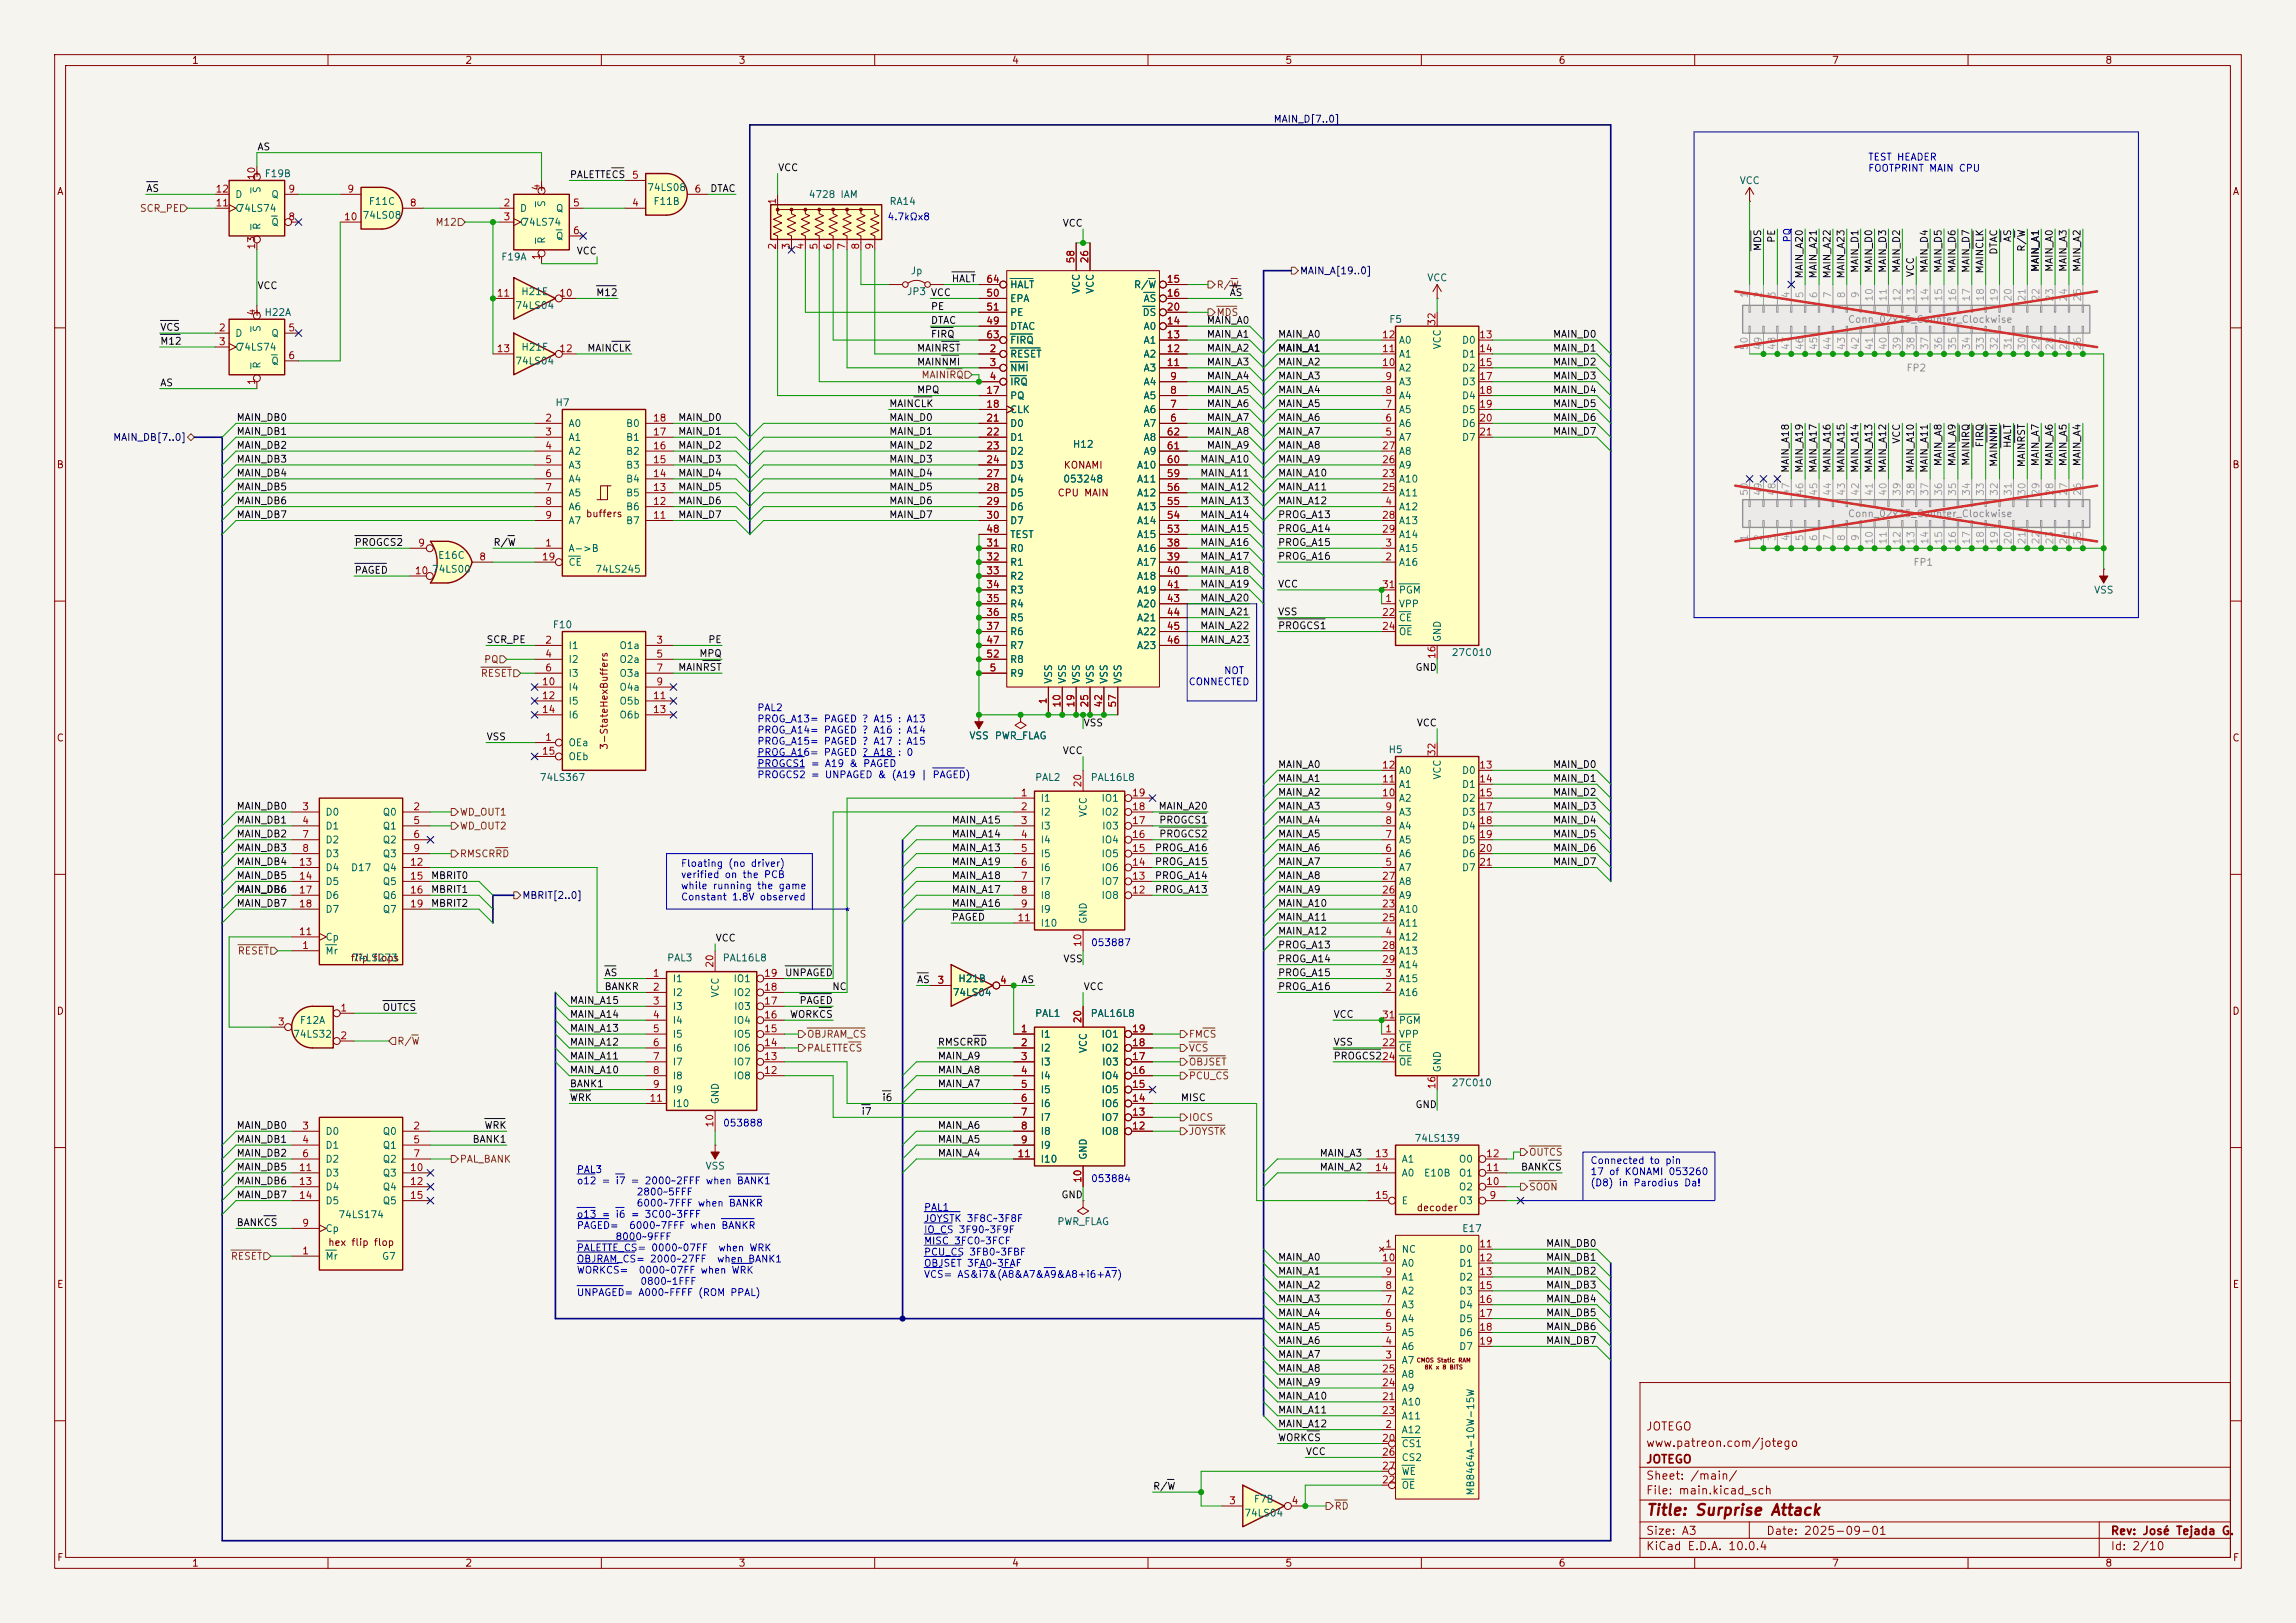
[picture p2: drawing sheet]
<svg xmlns="http://www.w3.org/2000/svg" width="420mm" height="297mm" viewBox="0 0 420 297" stroke-linecap="round" stroke-linejoin="round" font-family="sans-serif">
<defs><g id="words">
<text font-size="2" fill="#840000" x="301" y="277.8">Title: Surprise Attack</text>
<g font-size="1.5" fill="#840000">
<text x="301" y="262.1">JOTEGO</text>
<text x="301" y="268.1">JOTEGO</text>
<text x="301" y="265.1">www.patreon.com/jotego</text>
<text x="301" y="273.8">File: main.kicad_sch</text>
<text x="301" y="271.1">Sheet: /main/</text>
<text x="301" y="281.2">Size: A3</text>
<text x="323" y="281.2">Date: 2025-09-01</text>
<text x="386" y="281.2">Rev: José Tejada G.</text>
<text x="301" y="284">KiCad E.D.A. 10.0.4</text>
<text x="386" y="284">Id: 2/10</text>
</g>
<g font-size="1.3" fill="#840000">
<text x="35" y="12">1</text>
<text x="85" y="12">2</text>
<text x="135" y="12">3</text>
<text x="185" y="12">4</text>
<text x="235" y="12">5</text>
<text x="285" y="12">6</text>
<text x="335" y="12">7</text>
<text x="385" y="12">8</text>
<text x="10.3" y="36">A</text>
<text x="46.1" y="32.7">+ F19B</text>
<text x="98.2" y="35.3">+</text>
<text x="408.3" y="36">A</text>
<text x="46.1" y="58.1">+ H22A</text>
<text x="10.3" y="86">B</text>
<text x="194.5" y="86.1">KONAMI</text>
<text x="408.2" y="86">B</text>
<text x="107.1" y="95">buffers</text>
<text x="193.4" y="91.1">CPU MAIN</text>
<text x="10.3" y="136">C</text>
<text x="111.5" y="137.3" transform="rotate(-90 111.5 137.3)">3-StateHexBuffers</text>
<text x="408.2" y="136">C</text>
<text x="64.1" y="176.2">flip flops</text>
<text x="10.3" y="186">D</text>
<text x="408.2" y="186">D</text>
<text x="259" y="222">decoder</text>
<text x="59.9" y="228.3">hex flip flop</text>
<text x="10.3" y="236">E</text>
<text x="408.3" y="236">E</text>
<text x="10.3" y="286">F</text>
<text x="35" y="287">1</text>
<text x="85" y="287">2</text>
<text x="135" y="287">3</text>
<text x="185" y="287">4</text>
<text x="235" y="287">5</text>
<text x="285" y="287">6</text>
<text x="335" y="287">7</text>
<text x="385" y="287">8</text>
<text x="408.3" y="286">F</text>
</g>
<g font-size="1.3" fill="#000084">
<text x="232.9" y="22.7">MAIN_D[7..0]</text>
<text x="237.7" y="50.5">MAIN_A[19..0]</text>
<text x="20.6" y="81">MAIN_DB[7..0]</text>
<text x="95.4" y="164.8">MBRIT[2..0]</text>
</g>
<g font-size="1.3" fill="#0f0f0f">
<text x="47" y="27.8">AS</text>
<text x="26.7" y="35.4">AS</text>
<text x="104.1" y="32.9">PALETTECS</text>
<text x="129.8" y="35.4">DTAC</text>
<text x="142.2" y="31.6">VCC</text>
<text x="194.3" y="41.8">VCC</text>
<text x="105.4" y="46.9">VCC</text>
<text x="322.5" y="46" transform="rotate(-90 322.5 46)">MDS</text>
<text x="325" y="44.5" transform="rotate(-90 325 44.5)">PE</text>
<text x="365.6" y="46.7" transform="rotate(-90 365.6 46.7)">DTAC</text>
<text x="368.2" y="44.4" transform="rotate(-90 368.2 44.4)">AS</text>
<text x="370.7" y="46.2" transform="rotate(-90 370.7 46.2)">R/W</text>
<text x="47" y="53.2">VCC</text>
<text x="174" y="51.9">HALT</text>
<text x="330.1" y="51.1" transform="rotate(-90 330.1 51.1)">MAIN_A20</text>
<text x="332.6" y="51.1" transform="rotate(-90 332.6 51.1)">MAIN_A21</text>
<text x="335.2" y="51.1" transform="rotate(-90 335.2 51.1)">MAIN_A22</text>
<text x="337.7" y="51.1" transform="rotate(-90 337.7 51.1)">MAIN_A23</text>
<text x="340.2" y="50" transform="rotate(-90 340.2 50)">MAIN_D1</text>
<text x="342.8" y="50" transform="rotate(-90 342.8 50)">MAIN_D0</text>
<text x="345.3" y="50" transform="rotate(-90 345.3 50)">MAIN_D3</text>
<text x="347.9" y="50" transform="rotate(-90 347.9 50)">MAIN_D2</text>
<text x="350.4" y="50.8" transform="rotate(-90 350.4 50.8)">VCC</text>
<text x="352.9" y="50" transform="rotate(-90 352.9 50)">MAIN_D4</text>
<text x="355.5" y="50" transform="rotate(-90 355.5 50)">MAIN_D5</text>
<text x="358" y="50" transform="rotate(-90 358 50)">MAIN_D6</text>
<text x="360.6" y="50" transform="rotate(-90 360.6 50)">MAIN_D7</text>
<text x="363.1" y="50.2" transform="rotate(-90 363.1 50.2)">MAINCLK</text>
<text x="373.3" y="49.9" transform="rotate(-90 373.3 49.9)">MAIN_A1</text>
<text x="375.8" y="49.9" transform="rotate(-90 375.8 49.9)">MAIN_A0</text>
<text x="378.3" y="49.9" transform="rotate(-90 378.3 49.9)">MAIN_A3</text>
<text x="380.9" y="49.9" transform="rotate(-90 380.9 49.9)">MAIN_A2</text>
<text x="109" y="54.5">M12</text>
<text x="170.2" y="59.6">DTAC</text>
<text x="170.2" y="57">PE</text>
<text x="220.7" y="59.6">MAIN_A0</text>
<text x="224.8" y="54.5">AS</text>
<text x="29.2" y="63.4">M12</text>
<text x="29.2" y="60.8">VCS</text>
<text x="107.3" y="64.6">MAINCLK</text>
<text x="167.6" y="64.6">MAINRST</text>
<text x="170.2" y="62.1">FIRQ</text>
<text x="220.7" y="62.1">MAIN_A1</text>
<text x="220.7" y="64.6">MAIN_A2</text>
<text x="233.7" y="64.6">MAIN_A1</text>
<text x="233.7" y="62.1">MAIN_A0</text>
<text x="284" y="62.1">MAIN_D0</text>
<text x="284" y="64.6">MAIN_D1</text>
<text x="29.2" y="71">AS</text>
<text x="167.6" y="67.2">MAINNMI</text>
<text x="220.7" y="69.7">MAIN_A4</text>
<text x="220.7" y="67.2">MAIN_A3</text>
<text x="233.7" y="67.2">MAIN_A2</text>
<text x="233.7" y="69.7">MAIN_A3</text>
<text x="284" y="69.7">MAIN_D3</text>
<text x="284" y="67.2">MAIN_D2</text>
<text x="43.2" y="77.3">MAIN_DB0</text>
<text x="124" y="77.3">MAIN_D0</text>
<text x="162.6" y="77.3">MAIN_D0</text>
<text x="162.6" y="74.8">MAINCLK</text>
<text x="167.6" y="72.3">MPQ</text>
<text x="220.7" y="74.8">MAIN_A6</text>
<text x="220.7" y="72.3">MAIN_A5</text>
<text x="220.7" y="77.3">MAIN_A7</text>
<text x="233.7" y="77.3">MAIN_A6</text>
<text x="233.7" y="74.8">MAIN_A5</text>
<text x="233.7" y="72.3">MAIN_A4</text>
<text x="284" y="74.8">MAIN_D5</text>
<text x="284" y="77.3">MAIN_D6</text>
<text x="284" y="72.3">MAIN_D4</text>
<text x="43.2" y="79.9">MAIN_DB1</text>
<text x="43.2" y="82.4">MAIN_DB2</text>
<text x="124" y="79.9">MAIN_D1</text>
<text x="124" y="82.4">MAIN_D2</text>
<text x="162.6" y="82.4">MAIN_D2</text>
<text x="162.6" y="79.9">MAIN_D1</text>
<text x="220.7" y="82.4">MAIN_A9</text>
<text x="220.7" y="79.9">MAIN_A8</text>
<text x="233.7" y="82.4">MAIN_A8</text>
<text x="233.7" y="79.9">MAIN_A7</text>
<text x="284" y="79.9">MAIN_D7</text>
<text x="347.9" y="81.3" transform="rotate(-90 347.9 81.3)">VCC</text>
<text x="363.1" y="82" transform="rotate(-90 363.1 82)">FIRQ</text>
<text x="368.2" y="82.1" transform="rotate(-90 368.2 82.1)">HALT</text>
<text x="43.2" y="85">MAIN_DB3</text>
<text x="43.2" y="87.5">MAIN_DB4</text>
<text x="124" y="87.5">MAIN_D4</text>
<text x="124" y="85">MAIN_D3</text>
<text x="162.6" y="85">MAIN_D3</text>
<text x="162.6" y="87.5">MAIN_D4</text>
<text x="219.4" y="85">MAIN_A10</text>
<text x="219.4" y="87.5">MAIN_A11</text>
<text x="233.7" y="87.5">MAIN_A10</text>
<text x="233.7" y="85">MAIN_A9</text>
<text x="327.5" y="86.6" transform="rotate(-90 327.5 86.6)">MAIN_A18</text>
<text x="330.1" y="86.6" transform="rotate(-90 330.1 86.6)">MAIN_A19</text>
<text x="332.6" y="86.6" transform="rotate(-90 332.6 86.6)">MAIN_A17</text>
<text x="335.2" y="86.6" transform="rotate(-90 335.2 86.6)">MAIN_A16</text>
<text x="337.7" y="86.6" transform="rotate(-90 337.7 86.6)">MAIN_A15</text>
<text x="340.2" y="86.6" transform="rotate(-90 340.2 86.6)">MAIN_A14</text>
<text x="342.8" y="86.6" transform="rotate(-90 342.8 86.6)">MAIN_A13</text>
<text x="345.3" y="86.6" transform="rotate(-90 345.3 86.6)">MAIN_A12</text>
<text x="350.4" y="86.6" transform="rotate(-90 350.4 86.6)">MAIN_A10</text>
<text x="352.9" y="86.6" transform="rotate(-90 352.9 86.6)">MAIN_A11</text>
<text x="355.5" y="85.4" transform="rotate(-90 355.5 85.4)">MAIN_A8</text>
<text x="358" y="85.4" transform="rotate(-90 358 85.4)">MAIN_A9</text>
<text x="360.6" y="85.4" transform="rotate(-90 360.6 85.4)">MAINIRQ</text>
<text x="365.6" y="85.5" transform="rotate(-90 365.6 85.5)">MAINNMI</text>
<text x="370.7" y="85.6" transform="rotate(-90 370.7 85.6)">MAINRST</text>
<text x="373.3" y="85.4" transform="rotate(-90 373.3 85.4)">MAIN_A7</text>
<text x="375.8" y="85.4" transform="rotate(-90 375.8 85.4)">MAIN_A6</text>
<text x="378.3" y="85.4" transform="rotate(-90 378.3 85.4)">MAIN_A5</text>
<text x="380.9" y="85.4" transform="rotate(-90 380.9 85.4)">MAIN_A4</text>
<text x="43.2" y="92.6">MAIN_DB6</text>
<text x="43.2" y="95.1">MAIN_DB7</text>
<text x="43.2" y="90">MAIN_DB5</text>
<text x="124" y="90">MAIN_D5</text>
<text x="124" y="92.6">MAIN_D6</text>
<text x="124" y="95.1">MAIN_D7</text>
<text x="162.6" y="90">MAIN_D5</text>
<text x="162.6" y="92.6">MAIN_D6</text>
<text x="162.6" y="95.1">MAIN_D7</text>
<text x="219.4" y="95.1">MAIN_A14</text>
<text x="219.4" y="90">MAIN_A12</text>
<text x="219.4" y="92.6">MAIN_A13</text>
<text x="233.7" y="92.6">MAIN_A12</text>
<text x="233.7" y="90">MAIN_A11</text>
<text x="233.7" y="95.1">PROG_A13</text>
<text x="64.8" y="100.2">PROGCS2</text>
<text x="90.2" y="100.2">R/W</text>
<text x="219.4" y="97.7">MAIN_A15</text>
<text x="219.4" y="100.2">MAIN_A16</text>
<text x="233.7" y="100.2">PROG_A15</text>
<text x="233.7" y="97.7">PROG_A14</text>
<text x="64.8" y="105.3">PAGED</text>
<text x="219.4" y="107.8">MAIN_A19</text>
<text x="219.4" y="102.7">MAIN_A17</text>
<text x="219.4" y="105.3">MAIN_A18</text>
<text x="233.7" y="102.7">PROG_A16</text>
<text x="233.7" y="107.8">VCC</text>
<text x="219.4" y="112.9">MAIN_A21</text>
<text x="219.4" y="110.4">MAIN_A20</text>
<text x="233.7" y="112.9">VSS</text>
<text x="88.9" y="118">SCR_PE</text>
<text x="129.5" y="118">PE</text>
<text x="219.4" y="115.4">MAIN_A22</text>
<text x="219.4" y="118">MAIN_A23</text>
<text x="233.7" y="115.4">PROGCS1</text>
<text x="124" y="123.1">MAINRST</text>
<text x="127.8" y="120.5">MPQ</text>
<text x="258.8" y="123.1">GND</text>
<text x="88.9" y="135.8">VSS</text>
<text x="198.1" y="133.2">VSS</text>
<text x="259.1" y="133.2">VCC</text>
<text x="194.3" y="138.3">VCC</text>
<text x="233.7" y="143.4">MAIN_A1</text>
<text x="233.7" y="140.8">MAIN_A0</text>
<text x="284" y="143.4">MAIN_D1</text>
<text x="284" y="140.8">MAIN_D0</text>
<text x="43.2" y="148.5">MAIN_DB0</text>
<text x="211.8" y="148.5">MAIN_A20</text>
<text x="233.7" y="148.5">MAIN_A3</text>
<text x="233.7" y="145.9">MAIN_A2</text>
<text x="284" y="145.9">MAIN_D2</text>
<text x="284" y="148.5">MAIN_D3</text>
<text x="43.2" y="151">MAIN_DB1</text>
<text x="43.2" y="153.5">MAIN_DB2</text>
<text x="174" y="153.5">MAIN_A14</text>
<text x="174" y="151">MAIN_A15</text>
<text x="211.9" y="153.5">PROGCS2</text>
<text x="211.9" y="151">PROGCS1</text>
<text x="233.7" y="151">MAIN_A4</text>
<text x="233.7" y="153.5">MAIN_A5</text>
<text x="284" y="153.5">MAIN_D5</text>
<text x="284" y="151">MAIN_D4</text>
<text x="43.2" y="156.1">MAIN_DB3</text>
<text x="43.2" y="161.2">MAIN_DB5</text>
<text x="43.2" y="158.6">MAIN_DB4</text>
<text x="78.7" y="161.2">MBRIT0</text>
<text x="174" y="156.1">MAIN_A13</text>
<text x="174" y="161.2">MAIN_A18</text>
<text x="174" y="158.6">MAIN_A19</text>
<text x="211.2" y="158.6">PROG_A15</text>
<text x="211.2" y="161.2">PROG_A14</text>
<text x="211.2" y="156.1">PROG_A16</text>
<text x="233.7" y="158.6">MAIN_A7</text>
<text x="233.7" y="156.1">MAIN_A6</text>
<text x="233.7" y="161.2">MAIN_A8</text>
<text x="284" y="156.1">MAIN_D6</text>
<text x="284" y="158.6">MAIN_D7</text>
<text x="43.2" y="163.7">MAIN_DB6</text>
<text x="43.2" y="166.2">MAIN_DB7</text>
<text x="78.7" y="163.7">MBRIT1</text>
<text x="78.7" y="166.2">MBRIT2</text>
<text x="174" y="166.2">MAIN_A16</text>
<text x="174" y="163.7">MAIN_A17</text>
<text x="211.2" y="163.7">PROG_A13</text>
<text x="233.7" y="166.2">MAIN_A10</text>
<text x="233.7" y="163.7">MAIN_A9</text>
<text x="130.8" y="172.6">VCC</text>
<text x="174" y="168.8">PAGED</text>
<text x="233.7" y="173.9">PROG_A13</text>
<text x="233.7" y="168.8">MAIN_A11</text>
<text x="233.7" y="171.3">MAIN_A12</text>
<text x="110.5" y="178.9">AS</text>
<text x="143.5" y="178.9">UNPAGED</text>
<text x="194.4" y="176.4">VSS</text>
<text x="233.7" y="176.4">PROG_A14</text>
<text x="233.7" y="178.9">PROG_A15</text>
<text x="69.9" y="185.3">OUTCS</text>
<text x="104.1" y="184">MAIN_A15</text>
<text x="110.5" y="181.5">BANKR</text>
<text x="146.1" y="184">PAGED</text>
<text x="152.1" y="181.5">NC</text>
<text x="167.6" y="180.2">AS</text>
<text x="186.7" y="180.2">AS</text>
<text x="198.1" y="181.5">VCC</text>
<text x="233.7" y="181.5">PROG_A16</text>
<text x="104.1" y="186.6">MAIN_A14</text>
<text x="104.1" y="191.6">MAIN_A12</text>
<text x="104.1" y="189.1">MAIN_A13</text>
<text x="144.4" y="186.6">WORKCS</text>
<text x="171.4" y="191.6">RMSCRRD</text>
<text x="243.8" y="191.6">VSS</text>
<text x="243.8" y="186.6">VCC</text>
<text x="104.1" y="194.2">MAIN_A11</text>
<text x="104.1" y="196.7">MAIN_A10</text>
<text x="171.4" y="196.7">MAIN_A8</text>
<text x="171.4" y="194.2">MAIN_A9</text>
<text x="243.8" y="194.2">PROGCS224</text>
<text x="104.1" y="201.8">WRK</text>
<text x="104.1" y="199.3">BANK1</text>
<text x="161.3" y="201.8">i6</text>
<text x="171.4" y="199.3">MAIN_A7</text>
<text x="215.9" y="201.8">MISC</text>
<text x="258.8" y="203.1">GND</text>
<text x="43.2" y="209.4">MAIN_DB1</text>
<text x="43.2" y="206.9">MAIN_DB0</text>
<text x="86.3" y="209.4">BANK1</text>
<text x="88.5" y="206.9">WRK</text>
<text x="157.5" y="204.3">i7</text>
<text x="171.4" y="206.9">MAIN_A6</text>
<text x="171.4" y="209.4">MAIN_A5</text>
<text x="43.2" y="214.5">MAIN_DB5</text>
<text x="43.2" y="212">MAIN_DB2</text>
<text x="171.4" y="212">MAIN_A4</text>
<text x="241.3" y="212">MAIN_A3</text>
<text x="241.3" y="214.5">MAIN_A2</text>
<text x="278.1" y="214.5">BANKCS</text>
<text x="43.2" y="219.6">MAIN_DB7</text>
<text x="43.2" y="217">MAIN_DB6</text>
<text x="194" y="219.6">GND</text>
<text x="43.2" y="224.7">BANKCS</text>
<text x="233.7" y="231">MAIN_A0</text>
<text x="233.7" y="233.6">MAIN_A1</text>
<text x="282.7" y="231">MAIN_DB1</text>
<text x="282.7" y="233.6">MAIN_DB2</text>
<text x="282.7" y="228.5">MAIN_DB0</text>
<text x="233.7" y="236.1">MAIN_A2</text>
<text x="233.7" y="238.6">MAIN_A3</text>
<text x="282.7" y="238.6">MAIN_DB4</text>
<text x="282.7" y="236.1">MAIN_DB3</text>
<text x="233.7" y="243.7">MAIN_A5</text>
<text x="233.7" y="241.2">MAIN_A4</text>
<text x="282.7" y="241.2">MAIN_DB5</text>
<text x="282.7" y="243.7">MAIN_DB6</text>
<text x="233.7" y="251.3">MAIN_A8</text>
<text x="233.7" y="246.3">MAIN_A6</text>
<text x="233.7" y="248.8">MAIN_A7</text>
<text x="282.7" y="246.3">MAIN_DB7</text>
<text x="233.7" y="256.4">MAIN_A10</text>
<text x="233.7" y="253.9">MAIN_A9</text>
<text x="233.7" y="261.5">MAIN_A12</text>
<text x="233.7" y="259">MAIN_A11</text>
<text x="233.7" y="264">WORKCS</text>
<text x="238.8" y="266.6">VCC</text>
<text x="210.8" y="272.9">R/W</text>
</g>
<g font-size="1.3" fill="#0000c2">
<text x="341.6" y="29.7">TEST HEADER</text>
<text x="341.6" y="31.7">FOOTPRINT MAIN CPU</text>
<text x="162.2" y="40.6">4.7kΩx8</text>
<text x="327.9" y="44.5" transform="rotate(-90 327.9 44.5)">PQ</text>
<text x="217.3" y="125.7">CONNECTED</text>
<text x="223.8" y="123.7">NOT</text>
<text x="138.4" y="130.4">PAL2</text>
<text x="138.4" y="132.5">PROG_A13= PAGED ? A15 : A13</text>
<text x="138.4" y="134.5">PROG_A14= PAGED ? A16 : A14</text>
<text x="138.4" y="136.6">PROG_A15= PAGED ? A17 : A15</text>
<text x="138.4" y="138.6">PROG_A16= PAGED ? A18 : 0</text>
<text x="138.4" y="140.7">PROGCS1 = A19 &amp; PAGED</text>
<text x="138.4" y="142.7">PROGCS2 = UNPAGED &amp; (A19 | PAGED)</text>
<text x="124.5" y="158.9">Floating (no driver)</text>
<text x="124.5" y="161">verified on the PCB</text>
<text x="124.5" y="163">while running the game</text>
<text x="124.5" y="165.1">Constant 1.8V observed</text>
<text x="154.4" y="167.7">*</text>
<text x="199.5" y="173.4">053887</text>
<text x="132.2" y="206.5">053888</text>
<text x="105.4" y="215">PAL3</text>
<text x="290.8" y="213.3">Connected to pin</text>
<text x="290.8" y="215.4">17 of KONAMI 053260</text>
<text x="105.4" y="217">o12 = i7 = 2000~2FFF when BANK1</text>
<text x="116.3" y="219.1">2800~5FFF</text>
<text x="116.3" y="221.1">6000~7FFF when BANKR</text>
<text x="168.9" y="221.9">PAL1</text>
<text x="199.5" y="216.6">053884</text>
<text x="290.8" y="217.4">(D8) in Parodius Da!</text>
<text x="105.4" y="223.2">o13 = i6 = 3C00~3FFF</text>
<text x="105.4" y="225.2">PAGED=</text>
<text x="112.5" y="227.2">8000~9FFF</text>
<text x="115" y="225.2">6000~7FFF when BANKR</text>
<text x="168.9" y="223.9">JOYSTK 3F8C~3F8F</text>
<text x="168.9" y="226">IO_CS 3F90~3F9F</text>
<text x="105.4" y="229.3">PALETTE_CS= 0000~07FF</text>
<text x="105.4" y="231.3">OBJRAM_CS= 2000~27FF</text>
<text x="105.4" y="233.4">WORKCS=</text>
<text x="116.7" y="233.4">0000~07FF when WRK</text>
<text x="131.1" y="231.3">when BANK1</text>
<text x="131.3" y="229.3">when WRK</text>
<text x="168.9" y="228">MISC 3FC0~3FCF</text>
<text x="168.9" y="230.1">PCU_CS 3FB0~3FBF</text>
<text x="168.9" y="232.1">OBJSET 3FA0~3FAF</text>
<text x="105.4" y="237.5">UNPAGED= A000~FFFF (ROM PPAL)</text>
<text x="117" y="235.4">0800~1FFF</text>
<text x="168.9" y="234.2">VCS= AS&amp;i7&amp;(A8&amp;A7&amp;A9&amp;A8+i6+A7)</text>
</g>
<g font-size="1.3" fill="#a90000">
<text x="39.3" y="35.5">12</text>
<text x="47" y="33.1" transform="rotate(-90 47 33.1)">10</text>
<text x="52.6" y="35.5">9</text>
<text x="63.4" y="35.5">9</text>
<text x="99" y="35" transform="rotate(-90 99 35)">4</text>
<text x="115.5" y="33">5</text>
<text x="126.9" y="35.5">6</text>
<text x="39.3" y="38.1">11</text>
<text x="52.6" y="40.6">8</text>
<text x="62.8" y="40.6">10</text>
<text x="74.9" y="38.1">8</text>
<text x="92" y="38.1">2</text>
<text x="92" y="40.6">3</text>
<text x="104.7" y="38.1">5</text>
<text x="115.5" y="38.1">4</text>
<text x="142.2" y="37.5" transform="rotate(-90 142.2 37.5)">1</text>
<text x="47" y="45.8" transform="rotate(-90 47 45.8)">13</text>
<text x="99" y="47.7" transform="rotate(-90 99 47.7)">1</text>
<text x="104.7" y="43.2">6</text>
<text x="142.2" y="45.8" transform="rotate(-90 142.2 45.8)">2</text>
<text x="144.8" y="45.8" transform="rotate(-90 144.8 45.8)">3</text>
<text x="147.3" y="45.8" transform="rotate(-90 147.3 45.8)">4</text>
<text x="149.8" y="45.8" transform="rotate(-90 149.8 45.8)">5</text>
<text x="152.4" y="45.8" transform="rotate(-90 152.4 45.8)">6</text>
<text x="154.9" y="45.8" transform="rotate(-90 154.9 45.8)">7</text>
<text x="157.5" y="45.8" transform="rotate(-90 157.5 45.8)">8</text>
<text x="160" y="45.8" transform="rotate(-90 160 45.8)">9</text>
<text x="180.3" y="52">64</text>
<text x="196.8" y="48.3" transform="rotate(-90 196.8 48.3)">58</text>
<text x="199.4" y="48.3" transform="rotate(-90 199.4 48.3)">26</text>
<text x="213.3" y="52">15</text>
<text x="47" y="57.9" transform="rotate(-90 47 57.9)">4</text>
<text x="90.8" y="54.6">11</text>
<text x="102.2" y="54.6">10</text>
<text x="180.3" y="59.7">49</text>
<text x="180.3" y="54.6">50</text>
<text x="180.3" y="57.1">51</text>
<text x="213.3" y="59.7">14</text>
<text x="213.3" y="54.6">16</text>
<text x="213.3" y="57.1">20</text>
<text x="262.9" y="59.7" transform="rotate(-90 262.9 59.7)">32</text>
<text x="39.9" y="60.9">2</text>
<text x="39.9" y="63.5">3</text>
<text x="52.6" y="60.9">5</text>
<text x="90.8" y="64.7">13</text>
<text x="102.2" y="64.7">12</text>
<text x="180.3" y="62.2">63</text>
<text x="180.9" y="64.7">2</text>
<text x="213.3" y="64.7">12</text>
<text x="213.3" y="62.2">13</text>
<text x="252.7" y="64.7">11</text>
<text x="252.7" y="62.2">12</text>
<text x="270.5" y="62.2">13</text>
<text x="270.5" y="64.7">14</text>
<text x="47" y="70.6" transform="rotate(-90 47 70.6)">1</text>
<text x="52.6" y="66">6</text>
<text x="180.9" y="67.3">3</text>
<text x="180.9" y="69.8">4</text>
<text x="213.3" y="67.3">11</text>
<text x="213.9" y="69.8">9</text>
<text x="252.7" y="67.3">10</text>
<text x="253.3" y="69.8">9</text>
<text x="270.5" y="67.3">15</text>
<text x="270.5" y="69.8">17</text>
<text x="99.6" y="77.4">2</text>
<text x="119.3" y="77.4">18</text>
<text x="180.3" y="72.4">17</text>
<text x="180.3" y="74.9">18</text>
<text x="180.3" y="77.4">21</text>
<text x="213.9" y="77.4">6</text>
<text x="213.9" y="74.9">7</text>
<text x="213.9" y="72.4">8</text>
<text x="253.3" y="77.4">6</text>
<text x="253.3" y="74.9">7</text>
<text x="253.3" y="72.4">8</text>
<text x="270.5" y="72.4">18</text>
<text x="270.5" y="74.9">19</text>
<text x="270.5" y="77.4">20</text>
<text x="99.6" y="80">3</text>
<text x="99.6" y="82.5">4</text>
<text x="119.3" y="82.5">16</text>
<text x="119.3" y="80">17</text>
<text x="180.3" y="80">22</text>
<text x="180.3" y="82.5">23</text>
<text x="213.3" y="82.5">61</text>
<text x="213.3" y="80">62</text>
<text x="252.7" y="82.5">27</text>
<text x="253.3" y="80">5</text>
<text x="270.5" y="80">21</text>
<text x="99.6" y="85.1">5</text>
<text x="99.6" y="87.6">6</text>
<text x="119.3" y="87.6">14</text>
<text x="119.3" y="85.1">15</text>
<text x="180.3" y="85.1">24</text>
<text x="180.3" y="87.6">27</text>
<text x="213.3" y="87.6">59</text>
<text x="213.3" y="85.1">60</text>
<text x="252.7" y="87.6">23</text>
<text x="252.7" y="85.1">26</text>
<text x="99.6" y="90.1">7</text>
<text x="99.6" y="92.7">8</text>
<text x="99.6" y="95.2">9</text>
<text x="119.3" y="95.2">11</text>
<text x="119.3" y="92.7">12</text>
<text x="119.3" y="90.1">13</text>
<text x="180.3" y="90.1">28</text>
<text x="180.3" y="92.7">29</text>
<text x="180.3" y="95.2">30</text>
<text x="213.3" y="95.2">54</text>
<text x="213.3" y="92.7">55</text>
<text x="213.3" y="90.1">56</text>
<text x="252.7" y="90.1">25</text>
<text x="252.7" y="95.2">28</text>
<text x="253.3" y="92.7">4</text>
<text x="76.4" y="100.3">9</text>
<text x="99.6" y="100.3">1</text>
<text x="180.3" y="100.3">31</text>
<text x="180.3" y="97.8">48</text>
<text x="213.3" y="100.3">38</text>
<text x="213.3" y="97.8">53</text>
<text x="252.7" y="97.8">29</text>
<text x="253.3" y="100.3">3</text>
<text x="75.8" y="105.4">10</text>
<text x="87.6" y="102.8">8</text>
<text x="99" y="102.8">19</text>
<text x="180.3" y="102.8">32</text>
<text x="180.3" y="105.4">33</text>
<text x="180.3" y="107.9">34</text>
<text x="213.3" y="102.8">39</text>
<text x="213.3" y="105.4">40</text>
<text x="213.3" y="107.9">41</text>
<text x="252.7" y="107.9">31</text>
<text x="253.3" y="102.8">2</text>
<text x="180.3" y="110.5">35</text>
<text x="180.3" y="113">36</text>
<text x="213.3" y="110.5">43</text>
<text x="213.3" y="113">44</text>
<text x="252.7" y="113">22</text>
<text x="253.3" y="110.5">1</text>
<text x="99.6" y="118.1">2</text>
<text x="119.9" y="118.1">3</text>
<text x="180.3" y="115.5">37</text>
<text x="180.3" y="118.1">47</text>
<text x="213.3" y="115.5">45</text>
<text x="213.3" y="118.1">46</text>
<text x="252.7" y="115.5">24</text>
<text x="99" y="125.7">10</text>
<text x="99.6" y="120.6">4</text>
<text x="99.6" y="123.2">6</text>
<text x="119.9" y="120.6">5</text>
<text x="119.9" y="123.2">7</text>
<text x="119.9" y="125.7">9</text>
<text x="180.3" y="120.6">52</text>
<text x="180.9" y="123.2">5</text>
<text x="262.9" y="120.7" transform="rotate(-90 262.9 120.7)">16</text>
<text x="99" y="128.2">12</text>
<text x="99" y="130.8">14</text>
<text x="119.3" y="128.2">11</text>
<text x="119.3" y="130.8">13</text>
<text x="191.7" y="129" transform="rotate(-90 191.7 129)">1</text>
<text x="194.3" y="129.6" transform="rotate(-90 194.3 129.6)">10</text>
<text x="196.8" y="129.6" transform="rotate(-90 196.8 129.6)">19</text>
<text x="199.4" y="129.6" transform="rotate(-90 199.4 129.6)">25</text>
<text x="201.9" y="129.6" transform="rotate(-90 201.9 129.6)">42</text>
<text x="204.4" y="129.6" transform="rotate(-90 204.4 129.6)">57</text>
<text x="99.6" y="135.9">1</text>
<text x="99" y="138.4">15</text>
<text x="252.7" y="143.5">11</text>
<text x="252.7" y="140.9">12</text>
<text x="262.9" y="138.5" transform="rotate(-90 262.9 138.5)">32</text>
<text x="270.5" y="140.9">13</text>
<text x="270.5" y="143.5">14</text>
<text x="55.2" y="148.6">3</text>
<text x="75.5" y="148.6">2</text>
<text x="186.6" y="146">1</text>
<text x="186.6" y="148.6">2</text>
<text x="198.1" y="144.2" transform="rotate(-90 198.1 144.2)">20</text>
<text x="207" y="148.6">18</text>
<text x="207" y="146">19</text>
<text x="252.7" y="146">10</text>
<text x="253.3" y="148.6">9</text>
<text x="270.5" y="146">15</text>
<text x="270.5" y="148.6">17</text>
<text x="55.2" y="151.1">4</text>
<text x="55.2" y="153.6">7</text>
<text x="75.5" y="151.1">5</text>
<text x="75.5" y="153.6">6</text>
<text x="186.6" y="151.1">3</text>
<text x="186.6" y="153.6">4</text>
<text x="207" y="153.6">16</text>
<text x="207" y="151.1">17</text>
<text x="253.3" y="153.6">7</text>
<text x="253.3" y="151.1">8</text>
<text x="270.5" y="151.1">18</text>
<text x="270.5" y="153.6">19</text>
<text x="54.6" y="158.7">13</text>
<text x="54.6" y="161.3">14</text>
<text x="55.2" y="156.2">8</text>
<text x="74.9" y="158.7">12</text>
<text x="74.9" y="161.3">15</text>
<text x="75.5" y="156.2">9</text>
<text x="186.6" y="156.2">5</text>
<text x="186.6" y="158.7">6</text>
<text x="186.6" y="161.3">7</text>
<text x="207" y="161.3">13</text>
<text x="207" y="158.7">14</text>
<text x="207" y="156.2">15</text>
<text x="252.7" y="161.3">27</text>
<text x="253.3" y="158.7">5</text>
<text x="253.3" y="156.2">6</text>
<text x="270.5" y="156.2">20</text>
<text x="270.5" y="158.7">21</text>
<text x="54.6" y="163.8">17</text>
<text x="54.6" y="166.3">18</text>
<text x="74.9" y="163.8">16</text>
<text x="74.9" y="166.3">19</text>
<text x="186.6" y="163.8">8</text>
<text x="186.6" y="166.3">9</text>
<text x="207" y="163.8">12</text>
<text x="252.7" y="166.3">23</text>
<text x="252.7" y="163.8">26</text>
<text x="54.6" y="171.4">11</text>
<text x="55.2" y="174">1</text>
<text x="186" y="168.9">11</text>
<text x="198.1" y="173.4" transform="rotate(-90 198.1 173.4)">10</text>
<text x="252.7" y="168.9">25</text>
<text x="252.7" y="174">28</text>
<text x="253.3" y="171.4">4</text>
<text x="119.3" y="179">1</text>
<text x="130.8" y="177.2" transform="rotate(-90 130.8 177.2)">20</text>
<text x="139.7" y="179">19</text>
<text x="252.7" y="176.5">29</text>
<text x="253.3" y="179">3</text>
<text x="62.2" y="185.4">1</text>
<text x="119.3" y="181.6">2</text>
<text x="119.3" y="184.1">3</text>
<text x="139.7" y="184.1">17</text>
<text x="139.7" y="181.6">18</text>
<text x="171.4" y="180.3">3</text>
<text x="182.8" y="180.3">4</text>
<text x="253.3" y="181.6">2</text>
<text x="50.7" y="187.9">3</text>
<text x="62.2" y="190.5">2</text>
<text x="119.3" y="186.7">4</text>
<text x="119.3" y="189.2">5</text>
<text x="119.3" y="191.7">6</text>
<text x="139.7" y="191.7">14</text>
<text x="139.7" y="189.2">15</text>
<text x="139.7" y="186.7">16</text>
<text x="186.6" y="189.2">1</text>
<text x="186.6" y="191.7">2</text>
<text x="198.1" y="187.4" transform="rotate(-90 198.1 187.4)">20</text>
<text x="207" y="191.7">18</text>
<text x="207" y="189.2">19</text>
<text x="252.7" y="191.7">22</text>
<text x="252.7" y="186.7">31</text>
<text x="253.3" y="189.2">1</text>
<text x="119.3" y="194.3">7</text>
<text x="119.3" y="196.8">8</text>
<text x="139.7" y="196.8">12</text>
<text x="139.7" y="194.3">13</text>
<text x="186.6" y="194.3">3</text>
<text x="186.6" y="196.8">4</text>
<text x="207" y="196.8">16</text>
<text x="207" y="194.3">17</text>
<text x="118.7" y="201.9">11</text>
<text x="119.3" y="199.4">9</text>
<text x="186.6" y="199.4">5</text>
<text x="186.6" y="201.9">6</text>
<text x="207" y="201.9">14</text>
<text x="207" y="199.4">15</text>
<text x="262.9" y="199.4" transform="rotate(-90 262.9 199.4)">16</text>
<text x="55.2" y="207">3</text>
<text x="55.2" y="209.5">4</text>
<text x="75.5" y="207">2</text>
<text x="75.5" y="209.5">5</text>
<text x="130.8" y="206.4" transform="rotate(-90 130.8 206.4)">10</text>
<text x="186.6" y="204.4">7</text>
<text x="186.6" y="207">8</text>
<text x="186.6" y="209.5">9</text>
<text x="207" y="207">12</text>
<text x="207" y="204.4">13</text>
<text x="54.6" y="214.6">11</text>
<text x="55.2" y="212.1">6</text>
<text x="74.9" y="214.6">10</text>
<text x="75.5" y="212.1">7</text>
<text x="186" y="212.1">11</text>
<text x="251.4" y="212.1">13</text>
<text x="251.4" y="214.6">14</text>
<text x="271.7" y="214.6">11</text>
<text x="271.7" y="212.1">12</text>
<text x="54.6" y="217.1">13</text>
<text x="54.6" y="219.7">14</text>
<text x="74.9" y="217.1">12</text>
<text x="74.9" y="219.7">15</text>
<text x="198.1" y="216.6" transform="rotate(-90 198.1 216.6)">10</text>
<text x="251.4" y="219.7">15</text>
<text x="271.7" y="217.1">10</text>
<text x="272.3" y="219.7">9</text>
<text x="55.2" y="224.8">9</text>
<text x="55.2" y="229.8">1</text>
<text x="252.7" y="231.1">10</text>
<text x="253.3" y="228.6">1</text>
<text x="253.3" y="233.7">9</text>
<text x="270.5" y="228.6">11</text>
<text x="270.5" y="231.1">12</text>
<text x="270.5" y="233.7">13</text>
<text x="253.3" y="238.7">7</text>
<text x="253.3" y="236.2">8</text>
<text x="270.5" y="236.2">15</text>
<text x="270.5" y="238.7">16</text>
<text x="253.3" y="243.8">5</text>
<text x="253.3" y="241.3">6</text>
<text x="270.5" y="241.3">17</text>
<text x="270.5" y="243.8">18</text>
<text x="252.7" y="251.4">25</text>
<text x="253.3" y="248.9">3</text>
<text x="253.3" y="246.4">4</text>
<text x="270.5" y="246.4">19</text>
<text x="252.7" y="256.5">21</text>
<text x="252.7" y="254">24</text>
<text x="252.7" y="259.1">23</text>
<text x="253.3" y="261.6">2</text>
<text x="252.7" y="264.1">20</text>
<text x="252.7" y="266.7">26</text>
<text x="252.7" y="269.2">27</text>
<text x="224.7" y="275.6">3</text>
<text x="236.1" y="275.6">4</text>
<text x="252.7" y="271.8">22</text>
</g>
<g font-size="1.3" fill="#006464">
<text x="48" y="35.4" transform="rotate(-90 48 35.4)">S</text>
<text x="118.3" y="35.3">74LS08</text>
<text x="318.1" y="34">VCC</text>
<text x="42.9" y="39.1">C</text>
<text x="42.9" y="36.5">D</text>
<text x="43.4" y="39.1">74LS74</text>
<text x="49.5" y="41.6">Q</text>
<text x="49.5" y="36.5">Q</text>
<text x="66.2" y="40.3">74LS08</text>
<text x="67.4" y="37.8">F11C</text>
<text x="95" y="39.1">D</text>
<text x="95" y="41.6">C</text>
<text x="95.4" y="41.6">74LS74</text>
<text x="100" y="38" transform="rotate(-90 100 38)">S</text>
<text x="101.6" y="39.1">Q</text>
<text x="119.4" y="37.8">F11B</text>
<text x="147.8" y="36.5">4728 IAM</text>
<text x="162.6" y="37.8">RA14</text>
<text x="48" y="42.2" transform="rotate(-90 48 42.2)">R</text>
<text x="91.6" y="48">F19A</text>
<text x="100" y="44.7" transform="rotate(-90 100 44.7)">R</text>
<text x="101.6" y="44.2">Q</text>
<text x="166.5" y="50.5">Jp</text>
<text x="184.7" y="53">HALT</text>
<text x="197.8" y="53.9" transform="rotate(-90 197.8 53.9)">VCC</text>
<text x="200.4" y="53.9" transform="rotate(-90 200.4 53.9)">VCC</text>
<text x="207.3" y="53">R/W</text>
<text x="261" y="51.8">VCC</text>
<text x="94.2" y="56.9">74LS04</text>
<text x="95.2" y="54.3">H21E</text>
<text x="165.8" y="54.3">JP3 VCC</text>
<text x="184.7" y="55.6">EPA</text>
<text x="184.7" y="58.1">PE</text>
<text x="208.9" y="58.1">DS</text>
<text x="209.1" y="55.6">AS</text>
<text x="254" y="59.4">F5</text>
<text x="42.9" y="61.9">D</text>
<text x="42.9" y="64.5">C</text>
<text x="43.4" y="64.5">74LS74</text>
<text x="48" y="60.8" transform="rotate(-90 48 60.8)">S</text>
<text x="49.5" y="61.9">Q</text>
<text x="95.3" y="64.5">H21F</text>
<text x="184.7" y="65.7">RESET</text>
<text x="184.7" y="60.7">DTAC</text>
<text x="184.7" y="63.2">FIRQ</text>
<text x="209.1" y="65.7">A2</text>
<text x="209.1" y="63.2">A1</text>
<text x="209.1" y="60.7">A0</text>
<text x="255.8" y="65.7">A1</text>
<text x="255.8" y="63.2">A0</text>
<text x="263.9" y="64" transform="rotate(-90 263.9 64)">VCC</text>
<text x="267.3" y="63.2">D0</text>
<text x="267.3" y="65.7">D1</text>
<text x="48" y="67.6" transform="rotate(-90 48 67.6)">R</text>
<text x="49.5" y="67">Q</text>
<text x="94.2" y="67">74LS04</text>
<text x="184.7" y="68.3">NMI</text>
<text x="184.7" y="70.8">IRQ</text>
<text x="209.1" y="70.8">A4</text>
<text x="209.1" y="68.3">A3</text>
<text x="255.8" y="70.8">A3</text>
<text x="255.8" y="68.3">A2</text>
<text x="267.3" y="68.3">D2</text>
<text x="267.3" y="70.8">D3</text>
<text x="101.5" y="74.6">H7</text>
<text x="184.7" y="73.4">PQ</text>
<text x="184.7" y="75.9">CLK</text>
<text x="209.1" y="75.9">A6</text>
<text x="209.1" y="73.4">A5</text>
<text x="255.8" y="75.9">A5</text>
<text x="255.8" y="73.4">A4</text>
<text x="267.3" y="73.4">D4</text>
<text x="267.3" y="75.9">D5</text>
<text x="103.9" y="78.4">A0</text>
<text x="103.9" y="81">A1</text>
<text x="103.9" y="83.5">A2</text>
<text x="114.4" y="83.5">B2</text>
<text x="114.4" y="81">B1</text>
<text x="114.4" y="78.4">B0</text>
<text x="184.7" y="78.4">D0</text>
<text x="184.7" y="81">D1</text>
<text x="184.7" y="83.5">D2</text>
<text x="196.1" y="82.3">H12</text>
<text x="209.1" y="78.4">A7</text>
<text x="209.1" y="83.5">A9</text>
<text x="209.1" y="81">A8</text>
<text x="255.8" y="81">A7</text>
<text x="255.8" y="78.4">A6</text>
<text x="255.8" y="83.5">A8</text>
<text x="267.3" y="78.4">D6</text>
<text x="267.3" y="81">D7</text>
<text x="103.9" y="86.1">A3</text>
<text x="103.9" y="88.6">A4</text>
<text x="114.4" y="88.6">B4</text>
<text x="114.4" y="86.1">B3</text>
<text x="184.7" y="86.1">D3</text>
<text x="184.7" y="88.6">D4</text>
<text x="194.4" y="88.6">053248</text>
<text x="207.9" y="88.6">A11</text>
<text x="207.9" y="86.1">A10</text>
<text x="255.8" y="88.6">A10</text>
<text x="255.8" y="86.1">A9</text>
<text x="103.9" y="91.1">A5</text>
<text x="103.9" y="93.7">A6</text>
<text x="114.4" y="93.7">B6</text>
<text x="114.4" y="91.1">B5</text>
<text x="184.7" y="91.1">D5</text>
<text x="184.7" y="93.7">D6</text>
<text x="207.9" y="93.7">A13</text>
<text x="207.9" y="91.1">A12</text>
<text x="255.8" y="93.7">A12</text>
<text x="255.8" y="91.1">A11</text>
<text x="103.9" y="101.3">A-&gt;B</text>
<text x="103.9" y="96.2">A7</text>
<text x="114.4" y="96.2">B7</text>
<text x="184.7" y="96.2">D7</text>
<text x="184.7" y="101.3">R0</text>
<text x="184.7" y="98.8">TEST</text>
<text x="207.9" y="101.3">A16</text>
<text x="207.9" y="98.8">A15</text>
<text x="207.9" y="96.2">A14</text>
<text x="255.8" y="101.3">A15</text>
<text x="255.8" y="96.2">A13</text>
<text x="255.8" y="98.8">A14</text>
<text x="78.9" y="105.1">74LS00</text>
<text x="80" y="102.6">E16C</text>
<text x="103.9" y="103.8">CE</text>
<text x="108.8" y="105.1">74LS245</text>
<text x="184.7" y="103.8">R1</text>
<text x="184.7" y="106.4">R2</text>
<text x="207.9" y="103.8">A17</text>
<text x="207.9" y="106.4">A18</text>
<text x="255.8" y="103.8">A16</text>
<text x="184.7" y="108.9">R3</text>
<text x="184.7" y="111.5">R4</text>
<text x="207.9" y="108.9">A19</text>
<text x="207.9" y="111.5">A20</text>
<text x="255.8" y="111.5">VPP</text>
<text x="255.8" y="108.9">PGM</text>
<text x="383" y="108.9">VSS</text>
<text x="101" y="115.3">F10</text>
<text x="103.9" y="119.1">I1</text>
<text x="113.2" y="119.1">O1a</text>
<text x="184.7" y="114">R5</text>
<text x="184.7" y="116.5">R6</text>
<text x="184.7" y="119.1">R7</text>
<text x="207.9" y="114">A21</text>
<text x="207.9" y="116.5">A22</text>
<text x="207.9" y="119.1">A23</text>
<text x="255.8" y="114">CE</text>
<text x="255.8" y="116.5">OE</text>
<text x="263.9" y="117.6" transform="rotate(-90 263.9 117.6)">GND</text>
<text x="103.9" y="121.6">I2</text>
<text x="103.9" y="124.2">I3</text>
<text x="113.2" y="121.6">O2a</text>
<text x="113.2" y="124.2">O3a</text>
<text x="184.7" y="124.2">R9</text>
<text x="184.7" y="121.6">R8</text>
<text x="192.7" y="125.2" transform="rotate(-90 192.7 125.2)">VSS</text>
<text x="195.3" y="125.2" transform="rotate(-90 195.3 125.2)">VSS</text>
<text x="197.8" y="125.2" transform="rotate(-90 197.8 125.2)">VSS</text>
<text x="200.4" y="125.2" transform="rotate(-90 200.4 125.2)">VSS</text>
<text x="202.9" y="125.2" transform="rotate(-90 202.9 125.2)">VSS</text>
<text x="205.4" y="125.2" transform="rotate(-90 205.4 125.2)">VSS</text>
<text x="265.4" y="120.4">27C010</text>
<text x="103.9" y="126.7">I4</text>
<text x="103.9" y="129.2">I5</text>
<text x="103.9" y="131.8">I6</text>
<text x="113.2" y="126.7">O4a</text>
<text x="113.2" y="129.2">O5b</text>
<text x="113.2" y="131.8">O6b</text>
<text x="103.9" y="136.9">OEa</text>
<text x="177.2" y="135.6">VSS</text>
<text x="181.9" y="135.6">PWR_FLAG</text>
<text x="98.6" y="143.2">74LS367</text>
<text x="103.9" y="139.4">OEb</text>
<text x="189.2" y="143.2">PAL2</text>
<text x="199.4" y="143.2">PAL16L8</text>
<text x="253.9" y="138.1">H5</text>
<text x="255.8" y="141.9">A0</text>
<text x="263.9" y="142.8" transform="rotate(-90 263.9 142.8)">VCC</text>
<text x="267.3" y="141.9">D0</text>
<text x="59.4" y="149.6">D0</text>
<text x="69.9" y="149.6">Q0</text>
<text x="190.2" y="147">I1</text>
<text x="190.2" y="149.6">I2</text>
<text x="199.1" y="149.6" transform="rotate(-90 199.1 149.6)">VCC</text>
<text x="201.4" y="149.6">IO2</text>
<text x="201.4" y="147">IO1</text>
<text x="255.8" y="149.6">A3</text>
<text x="255.8" y="147">A2</text>
<text x="255.8" y="144.5">A1</text>
<text x="267.3" y="144.5">D1</text>
<text x="267.3" y="147">D2</text>
<text x="267.3" y="149.6">D3</text>
<text x="59.4" y="152.1">D1</text>
<text x="59.4" y="154.6">D2</text>
<text x="69.9" y="152.1">Q1</text>
<text x="69.9" y="154.6">Q2</text>
<text x="190.2" y="152.1">I3</text>
<text x="190.2" y="154.6">I4</text>
<text x="201.4" y="154.6">IO4</text>
<text x="201.5" y="152.1">I03</text>
<text x="255.8" y="154.6">A5</text>
<text x="255.8" y="152.1">A4</text>
<text x="267.3" y="152.1">D4</text>
<text x="267.3" y="154.6">D5</text>
<text x="59.4" y="157.2">D3</text>
<text x="59.4" y="159.7">D4</text>
<text x="64.1" y="159.7">D17</text>
<text x="69.9" y="157.2">Q3</text>
<text x="69.9" y="159.7">Q4</text>
<text x="190.2" y="157.2">I5</text>
<text x="190.2" y="159.7">I6</text>
<text x="201.4" y="159.7">IO6</text>
<text x="201.4" y="157.2">IO5</text>
<text x="255.8" y="159.7">A7</text>
<text x="255.8" y="157.2">A6</text>
<text x="267.3" y="157.2">D6</text>
<text x="267.3" y="159.7">D7</text>
<text x="59.4" y="162.3">D5</text>
<text x="59.4" y="164.8">D6</text>
<text x="59.4" y="167.3">D7</text>
<text x="69.9" y="162.3">Q5</text>
<text x="69.9" y="164.8">Q6</text>
<text x="69.9" y="167.3">Q7</text>
<text x="190.2" y="162.3">I7</text>
<text x="190.2" y="164.8">I8</text>
<text x="190.2" y="167.3">I9</text>
<text x="201.4" y="164.8">IO8</text>
<text x="201.4" y="162.3">IO7</text>
<text x="255.8" y="167.3">A10</text>
<text x="255.8" y="164.8">A9</text>
<text x="255.8" y="162.3">A8</text>
<text x="59.4" y="172.4">Cp</text>
<text x="190.2" y="169.9">I10</text>
<text x="199.1" y="169.2" transform="rotate(-90 199.1 169.2)">GND</text>
<text x="255.8" y="172.4">A12</text>
<text x="255.8" y="169.9">A11</text>
<text x="59.4" y="175">Mr</text>
<text x="64.3" y="176.2">74LS273</text>
<text x="121.9" y="176.2">PAL3</text>
<text x="132.1" y="176.2">PAL16L8</text>
<text x="255.8" y="175">A13</text>
<text x="255.8" y="177.5">A14</text>
<text x="122.9" y="180">I1</text>
<text x="122.9" y="182.6">I2</text>
<text x="122.9" y="185.1">I3</text>
<text x="131.8" y="182.6" transform="rotate(-90 131.8 182.6)">VCC</text>
<text x="134.1" y="182.6">IO2</text>
<text x="134.1" y="180">IO1</text>
<text x="134.2" y="185.1">I03</text>
<text x="174.2" y="182.6">74LS04</text>
<text x="175.2" y="180">H21B</text>
<text x="255.8" y="182.6">A16</text>
<text x="255.8" y="180">A15</text>
<text x="53.5" y="190.2">74LS32</text>
<text x="54.8" y="187.7">F12A</text>
<text x="122.9" y="187.7">I4</text>
<text x="122.9" y="190.2">I5</text>
<text x="134.1" y="190.2">IO5</text>
<text x="134.1" y="187.7">IO4</text>
<text x="189.2" y="186.4">PAL1</text>
<text x="190.2" y="190.2">I1</text>
<text x="199.4" y="186.4">PAL16L8</text>
<text x="201.4" y="190.2">IO1</text>
<text x="255.8" y="190.2">VPP</text>
<text x="255.8" y="187.7">PGM</text>
<text x="122.9" y="192.7">I6</text>
<text x="122.9" y="195.3">I7</text>
<text x="122.9" y="197.8">I8</text>
<text x="134.1" y="197.8">IO8</text>
<text x="134.1" y="195.3">IO7</text>
<text x="134.1" y="192.7">IO6</text>
<text x="190.2" y="192.7">I2</text>
<text x="190.2" y="195.3">I3</text>
<text x="190.2" y="197.8">I4</text>
<text x="199.1" y="192.8" transform="rotate(-90 199.1 192.8)">VCC</text>
<text x="201.4" y="197.8">IO4</text>
<text x="201.4" y="192.7">IO2</text>
<text x="201.5" y="195.3">I03</text>
<text x="255.8" y="192.7">CE</text>
<text x="255.8" y="195.3">OE</text>
<text x="263.9" y="196.3" transform="rotate(-90 263.9 196.3)">GND</text>
<text x="122.9" y="200.4">I9</text>
<text x="122.9" y="202.9">I10</text>
<text x="131.8" y="202.2" transform="rotate(-90 131.8 202.2)">GND</text>
<text x="190.2" y="200.4">I5</text>
<text x="190.2" y="202.9">I6</text>
<text x="201.4" y="202.9">IO6</text>
<text x="201.4" y="200.4">IO5</text>
<text x="265.4" y="199.1">27C010</text>
<text x="59.4" y="208">D0</text>
<text x="69.9" y="208">Q0</text>
<text x="190.2" y="205.4">I7</text>
<text x="190.2" y="208">I8</text>
<text x="201.4" y="208">IO8</text>
<text x="201.4" y="205.4">IO7</text>
<text x="258.6" y="209.3">74LS139</text>
<text x="59.4" y="210.5">D1</text>
<text x="59.4" y="213.1">D2</text>
<text x="59.4" y="215.6">D3</text>
<text x="69.9" y="210.5">Q1</text>
<text x="69.9" y="213.1">Q2</text>
<text x="69.9" y="215.6">Q3</text>
<text x="129" y="214.3">VSS</text>
<text x="190.2" y="210.5">I9</text>
<text x="190.2" y="213.1">I10</text>
<text x="199.1" y="212.3" transform="rotate(-90 199.1 212.3)">GND</text>
<text x="256.3" y="213.1">A1</text>
<text x="256.3" y="215.6">A0</text>
<text x="260.4" y="215.6">E10B</text>
<text x="266.8" y="215.6">O1</text>
<text x="266.8" y="213.1">O0</text>
<text x="59.4" y="218.1">D4</text>
<text x="59.4" y="220.7">D5</text>
<text x="69.9" y="218.1">Q4</text>
<text x="69.9" y="220.7">Q5</text>
<text x="256.3" y="220.7">E</text>
<text x="266.8" y="220.7">O3</text>
<text x="266.8" y="218.1">O2</text>
<text x="59.4" y="225.8">Cp</text>
<text x="61.8" y="223.2">74LS174</text>
<text x="193.3" y="224.5">PWR_FLAG</text>
<text x="267.4" y="225.8">E17</text>
<text x="59.4" y="230.8">Mr</text>
<text x="69.8" y="230.8">G7</text>
<text x="256.3" y="229.6">NC</text>
<text x="256.3" y="232.1">A0</text>
<text x="266.8" y="229.6">D0</text>
<text x="266.8" y="232.1">D1</text>
<text x="256.3" y="239.7">A3</text>
<text x="256.3" y="237.2">A2</text>
<text x="256.3" y="234.7">A1</text>
<text x="266.8" y="234.7">D2</text>
<text x="266.8" y="237.2">D3</text>
<text x="266.8" y="239.7">D4</text>
<text x="256.3" y="244.8">A5</text>
<text x="256.3" y="242.3">A4</text>
<text x="266.8" y="242.3">D5</text>
<text x="266.8" y="244.8">D6</text>
<text x="256.3" y="249.9">A7</text>
<text x="256.3" y="247.4">A6</text>
<text x="266.8" y="247.4">D7</text>
<text x="256.3" y="257.5">A10</text>
<text x="256.3" y="255">A9</text>
<text x="256.3" y="252.4">A8</text>
<text x="256.3" y="262.6">A12</text>
<text x="256.3" y="260.1">A11</text>
<text x="256.3" y="265.1">CS1</text>
<text x="256.3" y="267.7">CS2</text>
<text x="229.3" y="275.3">F7B</text>
<text x="256.3" y="272.8">OE</text>
<text x="256.3" y="270.2">WE</text>
<text x="270" y="273.8" transform="rotate(-90 270 273.8)">MB8464A-10W-15W</text>
<text x="227.5" y="277.8">74LS04</text>
</g>
<g font-size="1.3" fill="#725600">
<text x="25.5" y="39.1">SCR_PE</text>
<text x="79.6" y="41.6">M12</text>
<text x="222.4" y="53">R/W</text>
<text x="222.4" y="58.1">MDS</text>
<text x="168.5" y="69.6">MAINIRQ</text>
<text x="87.8" y="124.2">RESET</text>
<text x="88.4" y="121.6">PQ</text>
<text x="84" y="149.6">WD_OUT1</text>
<text x="84" y="152.1">WD_OUT2</text>
<text x="84" y="157.2">RMSCRRD</text>
<text x="43.4" y="175">RESET</text>
<text x="72.6" y="191.5">R/W</text>
<text x="147.5" y="190.2">OBJRAM_CS</text>
<text x="217.4" y="190.2">FMCS</text>
<text x="147.5" y="192.7">PALETTECS</text>
<text x="217.4" y="192.7">VCS</text>
<text x="217.4" y="195.3">OBJSET</text>
<text x="217.4" y="197.8">PCU_CS</text>
<text x="217.4" y="208">JOYSTK</text>
<text x="217.4" y="205.4">IOCS</text>
<text x="84" y="213.1">PAL_BANK</text>
<text x="279.6" y="211.8">OUTCS</text>
<text x="279.6" y="218.1">SOON</text>
<text x="42.1" y="230.8">RESET</text>
<text x="244" y="276.6">RD</text>
</g>
<g font-size="1.3" fill="#a5a4a2">
<text x="320" y="54.7" transform="rotate(-90 320 54.7)">1</text>
<text x="322.6" y="54.7" transform="rotate(-90 322.6 54.7)">2</text>
<text x="325.1" y="54.7" transform="rotate(-90 325.1 54.7)">3</text>
<text x="327.6" y="54.7" transform="rotate(-90 327.6 54.7)">4</text>
<text x="330.2" y="54.7" transform="rotate(-90 330.2 54.7)">5</text>
<text x="332.7" y="54.7" transform="rotate(-90 332.7 54.7)">6</text>
<text x="335.3" y="54.7" transform="rotate(-90 335.3 54.7)">7</text>
<text x="337.8" y="54.7" transform="rotate(-90 337.8 54.7)">8</text>
<text x="340.3" y="54.7" transform="rotate(-90 340.3 54.7)">9</text>
<text x="342.9" y="55.3" transform="rotate(-90 342.9 55.3)">10</text>
<text x="345.4" y="55.3" transform="rotate(-90 345.4 55.3)">11</text>
<text x="348" y="55.3" transform="rotate(-90 348 55.3)">12</text>
<text x="350.5" y="55.3" transform="rotate(-90 350.5 55.3)">13</text>
<text x="353" y="55.3" transform="rotate(-90 353 55.3)">14</text>
<text x="355.6" y="55.3" transform="rotate(-90 355.6 55.3)">15</text>
<text x="358.1" y="55.3" transform="rotate(-90 358.1 55.3)">16</text>
<text x="360.7" y="55.3" transform="rotate(-90 360.7 55.3)">17</text>
<text x="363.2" y="55.3" transform="rotate(-90 363.2 55.3)">18</text>
<text x="365.7" y="55.3" transform="rotate(-90 365.7 55.3)">19</text>
<text x="368.3" y="55.3" transform="rotate(-90 368.3 55.3)">20</text>
<text x="370.8" y="55.3" transform="rotate(-90 370.8 55.3)">21</text>
<text x="373.4" y="55.3" transform="rotate(-90 373.4 55.3)">22</text>
<text x="375.9" y="55.3" transform="rotate(-90 375.9 55.3)">23</text>
<text x="378.4" y="55.3" transform="rotate(-90 378.4 55.3)">24</text>
<text x="381" y="55.3" transform="rotate(-90 381 55.3)">25</text>
<text x="320" y="64.2" transform="rotate(-90 320 64.2)">50</text>
<text x="322.6" y="64.2" transform="rotate(-90 322.6 64.2)">49</text>
<text x="325.1" y="64.2" transform="rotate(-90 325.1 64.2)">48</text>
<text x="327.6" y="64.2" transform="rotate(-90 327.6 64.2)">47</text>
<text x="330.2" y="64.2" transform="rotate(-90 330.2 64.2)">46</text>
<text x="332.7" y="64.2" transform="rotate(-90 332.7 64.2)">45</text>
<text x="335.3" y="64.2" transform="rotate(-90 335.3 64.2)">44</text>
<text x="337.8" y="64.2" transform="rotate(-90 337.8 64.2)">43</text>
<text x="340.3" y="64.2" transform="rotate(-90 340.3 64.2)">42</text>
<text x="342.9" y="64.2" transform="rotate(-90 342.9 64.2)">41</text>
<text x="345.4" y="64.2" transform="rotate(-90 345.4 64.2)">40</text>
<text x="348" y="64.2" transform="rotate(-90 348 64.2)">39</text>
<text x="350.5" y="64.2" transform="rotate(-90 350.5 64.2)">38</text>
<text x="353" y="64.2" transform="rotate(-90 353 64.2)">37</text>
<text x="355.6" y="64.2" transform="rotate(-90 355.6 64.2)">36</text>
<text x="358.1" y="64.2" transform="rotate(-90 358.1 64.2)">35</text>
<text x="360.7" y="64.2" transform="rotate(-90 360.7 64.2)">34</text>
<text x="363.2" y="64.2" transform="rotate(-90 363.2 64.2)">33</text>
<text x="365.7" y="64.2" transform="rotate(-90 365.7 64.2)">32</text>
<text x="368.3" y="64.2" transform="rotate(-90 368.3 64.2)">31</text>
<text x="370.8" y="64.2" transform="rotate(-90 370.8 64.2)">30</text>
<text x="373.4" y="64.2" transform="rotate(-90 373.4 64.2)">29</text>
<text x="375.9" y="64.2" transform="rotate(-90 375.9 64.2)">28</text>
<text x="378.4" y="64.2" transform="rotate(-90 378.4 64.2)">27</text>
<text x="381" y="64.2" transform="rotate(-90 381 64.2)">26</text>
<text x="320" y="90.8" transform="rotate(-90 320 90.8)">50</text>
<text x="322.6" y="90.8" transform="rotate(-90 322.6 90.8)">49</text>
<text x="325.1" y="90.8" transform="rotate(-90 325.1 90.8)">48</text>
<text x="327.6" y="90.8" transform="rotate(-90 327.6 90.8)">47</text>
<text x="330.2" y="90.8" transform="rotate(-90 330.2 90.8)">46</text>
<text x="332.7" y="90.8" transform="rotate(-90 332.7 90.8)">45</text>
<text x="335.3" y="90.8" transform="rotate(-90 335.3 90.8)">44</text>
<text x="337.8" y="90.8" transform="rotate(-90 337.8 90.8)">43</text>
<text x="340.3" y="90.8" transform="rotate(-90 340.3 90.8)">42</text>
<text x="342.9" y="90.8" transform="rotate(-90 342.9 90.8)">41</text>
<text x="345.4" y="90.8" transform="rotate(-90 345.4 90.8)">40</text>
<text x="348" y="90.8" transform="rotate(-90 348 90.8)">39</text>
<text x="350.5" y="90.8" transform="rotate(-90 350.5 90.8)">38</text>
<text x="353" y="90.8" transform="rotate(-90 353 90.8)">37</text>
<text x="355.6" y="90.8" transform="rotate(-90 355.6 90.8)">36</text>
<text x="358.1" y="90.8" transform="rotate(-90 358.1 90.8)">35</text>
<text x="360.7" y="90.8" transform="rotate(-90 360.7 90.8)">34</text>
<text x="363.2" y="90.8" transform="rotate(-90 363.2 90.8)">33</text>
<text x="365.7" y="90.8" transform="rotate(-90 365.7 90.8)">32</text>
<text x="368.3" y="90.8" transform="rotate(-90 368.3 90.8)">31</text>
<text x="370.8" y="90.8" transform="rotate(-90 370.8 90.8)">30</text>
<text x="373.4" y="90.8" transform="rotate(-90 373.4 90.8)">29</text>
<text x="375.9" y="90.8" transform="rotate(-90 375.9 90.8)">28</text>
<text x="378.4" y="90.8" transform="rotate(-90 378.4 90.8)">27</text>
<text x="381" y="90.8" transform="rotate(-90 381 90.8)">26</text>
<text x="320" y="99.1" transform="rotate(-90 320 99.1)">1</text>
<text x="322.6" y="99.1" transform="rotate(-90 322.6 99.1)">2</text>
<text x="325.1" y="99.1" transform="rotate(-90 325.1 99.1)">3</text>
<text x="327.6" y="99.1" transform="rotate(-90 327.6 99.1)">4</text>
<text x="330.2" y="99.1" transform="rotate(-90 330.2 99.1)">5</text>
<text x="332.7" y="99.1" transform="rotate(-90 332.7 99.1)">6</text>
<text x="335.3" y="99.1" transform="rotate(-90 335.3 99.1)">7</text>
<text x="337.8" y="99.1" transform="rotate(-90 337.8 99.1)">8</text>
<text x="340.3" y="99.1" transform="rotate(-90 340.3 99.1)">9</text>
<text x="342.9" y="99.7" transform="rotate(-90 342.9 99.7)">10</text>
<text x="345.4" y="99.7" transform="rotate(-90 345.4 99.7)">11</text>
<text x="348" y="99.7" transform="rotate(-90 348 99.7)">12</text>
<text x="350.5" y="99.7" transform="rotate(-90 350.5 99.7)">13</text>
<text x="353" y="99.7" transform="rotate(-90 353 99.7)">14</text>
<text x="355.6" y="99.7" transform="rotate(-90 355.6 99.7)">15</text>
<text x="358.1" y="99.7" transform="rotate(-90 358.1 99.7)">16</text>
<text x="360.7" y="99.7" transform="rotate(-90 360.7 99.7)">17</text>
<text x="363.2" y="99.7" transform="rotate(-90 363.2 99.7)">18</text>
<text x="365.7" y="99.7" transform="rotate(-90 365.7 99.7)">19</text>
<text x="368.3" y="99.7" transform="rotate(-90 368.3 99.7)">20</text>
<text x="370.8" y="99.7" transform="rotate(-90 370.8 99.7)">21</text>
<text x="373.4" y="99.7" transform="rotate(-90 373.4 99.7)">22</text>
<text x="375.9" y="99.7" transform="rotate(-90 375.9 99.7)">23</text>
<text x="378.4" y="99.7" transform="rotate(-90 378.4 99.7)">24</text>
<text x="381" y="99.7" transform="rotate(-90 381 99.7)">25</text>
</g>
<g font-size="1.3" fill="#939391">
<text x="337.9" y="59.4">Conn_02x25_Counter_Clockwise</text>
<text x="348.6" y="68.3">FP2</text>
<text x="337.9" y="95">Conn_02x25_Counter_Clockwise</text>
<text x="349.9" y="103.8">FP1</text>
</g>
<g font-size=".8" fill="#840000">
<text x="259.1" y="249.5">CMOS Static RAM</text>
<text x="260.5" y="250.8">8K x 8 BITS</text>
</g>
</g></defs>
<path d="M0 0h420v297h-420z" fill="#f5f4ef" stroke="#f5f4ef" stroke-width=".18"/>
<g fill="none" stroke="#840000" stroke-width=".18">
<path d="M10 10h400v277h-400zM12 12h396v273h-396zM60 10v2M110 10v2M160 10v2M210 10v2M260 10v2M310 10v2M360 10v2M10 60h2M408 60h2M10 110h2"/>
<path d="M408 110h2M179.1 130.8h.1M179.1 130.8v2.6M10 160h2M408 160h2M10 210h2M408 210h2M300 253h108v32h-108zM10 260h2M300 278.5h108M300 274.5h108M300 268.5h108"/>
<path d="M320 278.5v3M384 278.5v6.5M408 260h2M60 285v2M110 285v2M160 285v2M210 285v2M260 285v2M300 281.5h108M310 285v2M360 285v2"/>
</g>
<path d="M178.3 132.1h1.5l-.7 1.3z" fill="#840000" stroke="#840000" stroke-width=".18"/>
<path d="M121.9 177.8h16.5v25.4h-16.5z" fill="#ffffc2"/>
<path d="M121.9 177.8h16.5v25.4h-16.5z" fill="none" stroke="#840000" stroke-width=".25"/>
<g fill="none" stroke="#840000" stroke-width=".18">
<path d="M118.1 179.1h3.8M130.8 174v3.8M139.7 179.1h3.8M118.1 181.6h3.8M118.1 184.2h3.8M118.1 186.7h3.8M118.1 189.2h3.8M118.1 191.8h3.8M118.1 194.3h3.8M118.1 196.9h3.8M118.1 199.4h3.8M139.7 181.6h3.8"/>
<path d="M139.7 184.2h3.8M139.7 186.7h3.8M139.7 189.2h3.8M139.7 191.8h3.8M139.7 194.3h3.8M139.7 196.9h3.8M118.1 201.9h3.8M130.8 203.2v3.8"/>
<circle cx="139.1" cy="179.1" r=".63"/>
<circle cx="139.1" cy="189.2" r=".63"/>
<circle cx="139.1" cy="181.6" r=".63"/>
<circle cx="139.1" cy="186.7" r=".63"/>
<circle cx="139.1" cy="191.8" r=".63"/>
<circle cx="139.1" cy="194.3" r=".63"/>
<circle cx="139.1" cy="196.8" r=".63"/>
<circle cx="139.1" cy="184.1" r=".63"/>
</g>
<path d="M41.9 58.4h10.2v10.2h-10.2z" fill="#ffffc2"/>
<path d="M41.9 58.4h10.2v10.2h-10.2z" fill="none" stroke="#840000" stroke-width=".25"/>
<g fill="none" stroke="#840000" stroke-width=".18">
<path d="M47 55.9v1.3M39.4 61h2.5M39.4 63.5h2.5M41.9 62.9l1.3 .6-1.3 .6M47 69.9v1.2M52.1 61h2.5M52.1 66h2.5M130.8 209.6h.1M130.8 209.6v2.5M198.1 219.7v1.3l1 .6-1 .6-1-.6 1-.6M198.1 219.7h.1"/>
<circle cx="47" cy="57.8" r=".63"/>
<circle cx="47" cy="69.2" r=".63"/>
</g>
<path d="M45.9 59.8v.9M45.9 66.4v1M49.6 64.9h1.1" fill="none" stroke="#006464" stroke-width=".18"/>
<path d="M130 210.8h1.6l-.8 1.3z" fill="#840000" stroke="#840000" stroke-width=".18"/>
<path d="M174 176.5l7.6 3.8-7.6 3.9z" fill="#ffffc2"/>
<path d="M174 176.5l7.6 3.8-7.6 3.9z" fill="none" stroke="#840000" stroke-width=".25"/>
<g fill="none" stroke="#840000" stroke-width=".18">
<path d="M170.2 180.3h3.8M182.9 180.3h2.5"/>
<circle cx="182.2" cy="180.3" r=".63"/>
</g>
<path d="M102.9 74.9h15.2v30.5h-15.2z" fill="#ffffc2"/>
<g fill="none" stroke="#840000" stroke-width=".18">
<path d="M97.8 77.5h5.1M118.1 77.5h5.1M97.8 80h5.1M97.8 82.6h5.1M97.8 85.1h5.1M97.8 87.6h5.1M97.8 90.2h5.1M97.8 92.7h5.1M97.8 95.3h5.1M111.1 88.9h-1.2v2.5M111.8 88.9h-.7v2.5h-1.9M118.1 80h5.1"/>
<path d="M118.1 82.6h5.1M118.1 85.1h5.1M118.1 87.6h5.1M118.1 90.2h5.1M118.1 92.7h5.1M118.1 95.3h5.1M97.8 100.3h5.1M97.8 102.9h3.8"/>
<circle cx="102.2" cy="102.9" r=".63"/>
</g>
<path d="M102.9 74.9h15.2v30.5h-15.2z" fill="none" stroke="#840000" stroke-width=".25"/>
<path d="M104 101.8h2.2" fill="none" stroke="#006464" stroke-width=".18"/>
<path d="M102.9 115.6h15.2v25.4h-15.2z" fill="#ffffc2"/>
<path d="M102.9 115.6h15.2v25.4h-15.2z" fill="none" stroke="#840000" stroke-width=".25"/>
<g fill="none" stroke="#840000" stroke-width=".18">
<path d="M97.8 118.1h5.1M118.1 118.1h5.1M97.8 135.9h3.8M97.8 120.7h5.1M97.8 123.2h5.1M97.8 125.7h5.1M97.8 128.3h5.1M97.8 130.8h5.1M97.8 138.4h3.8M118.1 120.7h5.1M118.1 123.2h5.1M118.1 125.7h5.1"/>
<path d="M118.1 128.3h5.1M118.1 130.8h5.1"/>
<circle cx="102.2" cy="135.9" r=".63"/>
<circle cx="102.2" cy="138.4" r=".63"/>
</g>
<path d="M189.2 188h16.5v25.4h-16.5z" fill="#ffffc2"/>
<path d="M189.2 188h16.5v25.4h-16.5z" fill="none" stroke="#840000" stroke-width=".25"/>
<g fill="none" stroke="#840000" stroke-width=".18">
<path d="M185.4 189.2h3.8M185.4 191.8h3.8M185.4 194.3h3.8M185.4 196.9h3.8M185.4 199.4h3.8M198.1 184.2v3.8M207 189.2h3.8M207 191.8h3.8M207 194.3h3.8M207 196.9h3.8M207 199.4h3.8M185.4 201.9h3.8"/>
<path d="M185.4 204.5h3.8M185.4 207h3.8M185.4 209.6h3.8M185.4 212.1h3.8M198.1 213.4v3.8M207 201.9h3.8M207 204.5h3.8M207 207h3.8"/>
<circle cx="206.4" cy="189.2" r=".63"/>
<circle cx="206.4" cy="196.8" r=".63"/>
<circle cx="206.4" cy="199.4" r=".63"/>
<circle cx="206.4" cy="191.8" r=".63"/>
<circle cx="206.4" cy="194.3" r=".63"/>
<circle cx="206.4" cy="204.5" r=".63"/>
<circle cx="206.4" cy="207" r=".63"/>
<circle cx="206.4" cy="201.9" r=".63"/>
</g>
<path d="M189.2 144.8h16.5v25.4h-16.5z" fill="#ffffc2"/>
<path d="M189.2 144.8h16.5v25.4h-16.5z" fill="none" stroke="#840000" stroke-width=".25"/>
<g fill="none" stroke="#840000" stroke-width=".18">
<path d="M185.4 146.1h3.8M185.4 148.6h3.8M185.4 151.1h3.8M185.4 153.7h3.8M185.4 156.2h3.8M185.4 158.8h3.8M198.1 141v3.8M207 146.1h3.8M207 148.6h3.8M207 151.1h3.8M207 153.7h3.8M207 156.2h3.8"/>
<path d="M207 158.8h3.8M185.4 161.3h3.8M185.4 163.8h3.8M185.4 166.4h3.8M185.4 168.9h3.8M198.1 170.2v3.8M207 161.3h3.8M207 163.8h3.8"/>
<circle cx="206.4" cy="151.1" r=".63"/>
<circle cx="206.4" cy="158.7" r=".63"/>
<circle cx="206.4" cy="156.2" r=".63"/>
<circle cx="206.4" cy="153.7" r=".63"/>
<circle cx="206.4" cy="148.6" r=".63"/>
<circle cx="206.4" cy="146" r=".63"/>
<circle cx="206.4" cy="163.8" r=".63"/>
<circle cx="206.4" cy="161.3" r=".63"/>
</g>
<path d="M255.3 138.4h15.2v58.5h-15.2z" fill="#ffffc2"/>
<path d="M255.3 138.4h15.2v58.5h-15.2z" fill="none" stroke="#840000" stroke-width=".25"/>
<g fill="none" stroke="#840000" stroke-width=".18">
<path d="M262.9 135.9v2.5M252.7 158.8h2.6M252.7 156.2h2.6M252.7 153.7h2.6M252.7 151.1h2.6M252.7 148.6h2.6M252.7 146.1h2.6M252.7 143.5h2.6M252.7 141h2.6M270.5 158.8h2.5M270.5 156.2h2.5M270.5 153.7h2.5"/>
<path d="M270.5 151.1h2.5M270.5 148.6h2.5M270.5 146.1h2.5M270.5 143.5h2.5M270.5 141h2.5M252.7 179.1h2.6M252.7 171.5h2.6M252.7 166.4h2.6M252.7 168.9h2.6M252.7 163.8h2.6M252.7 161.3h2.6M252.7 174h2.6"/>
<path d="M252.7 176.5h2.6M252.7 189.2h2.6M252.7 181.6h2.6M252.7 191.8h2.6M252.7 194.3h2.6M252.7 186.7h2.6M262.9 196.9v2.5"/>
</g>
<path d="M255.9 190.7h2.2M255.9 193.2h2.2M255.9 185.6h3.7" fill="none" stroke="#006464" stroke-width=".18"/>
<path d="M69.8 34.3a3.8 3.8 0 0 1 3.8 3.8 3.8 3.8 0 0 1-3.8 3.8z" fill="#ffffc2" stroke="#ffffc2" stroke-width=".18"/>
<path d="M66 34.3h3.8v7.6h-3.8z" fill="#ffffc2"/>
<path d="M66 34.3h3.8a3.8 3.8 0 0 1 3.8 3.8 3.8 3.8 0 0 1-3.8 3.8h-3.8z" fill="none" stroke="#840000" stroke-width=".25"/>
<path d="M62.2 35.6h3.8M73.7 38.1h3.8M62.2 40.6h3.8" fill="none" stroke="#840000" stroke-width=".18"/>
<path d="M58.4 204.5h15.3v27.9h-15.3z" fill="#ffffc2"/>
<path d="M58.4 204.5h15.3v27.9h-15.3z" fill="none" stroke="#840000" stroke-width=".25"/>
<g fill="none" stroke="#840000" stroke-width=".18">
<path d="M53.3 207h5.1M53.3 209.6h5.1M53.3 212.1h5.1M53.3 214.6h5.1M53.3 217.2h5.1M53.3 219.7h5.1M73.7 207h5M73.7 209.6h5M73.7 212.1h5M73.7 214.6h5M73.7 217.2h5M73.7 219.7h5"/>
<path d="M53.3 229.9h5.1M53.3 224.8h5.1M58.4 224.2l1.3 .6-1.3 .6"/>
</g>
<path d="M59.6 228.8h1.9" fill="none" stroke="#006464" stroke-width=".18"/>
<path d="M78.7 99.1h3.2M78.7 106.7h3.2" fill="none" stroke="#ffffc2" stroke-width=".18"/>
<g fill="#ffffc2" stroke="#ffffc2" stroke-width=".18">
<path d="M81.3 101.5l5.1 1.4a5.2 5.2 0 0 1-4.5 3.8z"/>
<path d="M81.9 99.1a5.1 5.1 0 0 1 4.5 3.8l-5 1.3z"/>
</g>
<path d="M78.7 99.1h3.2v7.6h-3.2a6.7 6.7 0 0 0 0-7.6z" fill="#ffffc2"/>
<path d="M81.9 99.1h-3.2a6.6 6.6 0 0 1 0 7.6h3.2M81.9 99.1a5.1 5.1 0 0 1 4.5 3.8M86.4 102.9a5.2 5.2 0 0 1-4.5 3.8" fill="none" stroke="#840000" stroke-width=".25"/>
<g fill="none" stroke="#840000" stroke-width=".18">
<path d="M74.9 100.3h3.1M74.9 105.4h3.1M86.4 102.9h3.8"/>
<circle cx="78.6" cy="105.4" r=".63"/>
<circle cx="78.6" cy="100.3" r=".63"/>
</g>
<path d="M54.5 185.3a3.8 3.8 0 0 1 2.6-1.1v7.6a3.8 3.8 0 0 1-3.5-2.4 3.8 3.8 0 0 1 .9-4.1z" fill="#ffffc2" stroke="#ffffc2" stroke-width=".18"/>
<path d="M57.1 184.2h3.9v7.6h-3.9z" fill="#ffffc2"/>
<path d="M54.5 185.3a3.8 3.8 0 0 1 2.6-1.1h3.9v7.6h-3.9a3.8 3.8 0 0 1-3.5-2.4 3.8 3.8 0 0 1 .9-4.1z" fill="none" stroke="#840000" stroke-width=".25"/>
<g fill="none" stroke="#840000" stroke-width=".18">
<path d="M49.5 188h2.6M62.2 185.4h2.6M62.2 190.5h2.6"/>
<circle cx="52.7" cy="188" r=".63"/>
<circle cx="61.6" cy="185.4" r=".63"/>
<circle cx="61.6" cy="190.5" r=".63"/>
</g>
<path d="M255.3 226.1h15.2v48.2h-15.2z" fill="#ffffc2"/>
<g fill="none" stroke="#840000" stroke-width=".18">
<path d="M186.7 130.8v1.3l1 .6-1 .7-1-.7 1-.6M186.7 130.8h.1M252.3 228.2l.8 .8M252.7 228.6h2.6M252.7 238.8h2.6M252.7 236.2h2.6M252.7 233.7h2.6M252.7 231.1h2.6M253.1 228.2l-.8 .8M255.3 226.1h15.2v48.2h-15.2zM270.5 228.6h2.5M270.5 238.8h2.5"/>
<path d="M270.5 236.2h2.5M270.5 233.7h2.5M270.5 231.1h2.5M252.7 248.9h2.6M252.7 246.4h2.6M252.7 243.8h2.6M252.7 241.3h2.6M252.7 256.5h2.6M252.7 259.1h2.6M252.7 254h2.6M252.7 251.5h2.6M270.5 246.4h2.5"/>
<path d="M270.5 243.8h2.5M270.5 241.3h2.5M252.7 261.6h2.6M252.7 264.2h1.3M252.7 271.8h1.3M252.7 266.7h2.6M252.7 269.2h1.3"/>
<circle cx="254.6" cy="269.2" r=".63"/>
<circle cx="254.6" cy="264.2" r=".63"/>
<circle cx="254.6" cy="271.8" r=".63"/>
</g>
<path d="M256.4 263.1h3.4M256.4 270.7h2.2M256.4 268.1h2.4" fill="none" stroke="#006464" stroke-width=".18"/>
<path d="M255.3 209.6h15.2v12.6h-15.2z" fill="#ffffc2"/>
<path d="M255.3 209.6h15.2v12.6h-15.2z" fill="none" stroke="#840000" stroke-width=".25"/>
<g fill="none" stroke="#840000" stroke-width=".18">
<path d="M250.2 219.7h3.8M250.2 214.6h5.1M250.2 212.1h5.1M271.8 219.7h3.8M271.8 217.2h3.8M271.8 214.6h3.8M271.8 212.1h3.8"/>
<circle cx="254.6" cy="219.7" r=".63"/>
<circle cx="271.1" cy="212.1" r=".63"/>
<circle cx="271.1" cy="219.7" r=".63"/>
<circle cx="271.1" cy="217.2" r=".63"/>
<circle cx="271.1" cy="214.6" r=".63"/>
</g>
<path d="M227.3 271.8l7.6 3.8-7.6 3.8z" fill="#ffffc2"/>
<path d="M227.3 271.8l7.6 3.8-7.6 3.8z" fill="none" stroke="#840000" stroke-width=".25"/>
<g fill="none" stroke="#840000" stroke-width=".18">
<path d="M223.5 275.6h3.8M236.2 275.6h2.6"/>
<circle cx="235.6" cy="275.6" r=".63"/>
</g>
<path d="M41.9 33h10.2v10.2h-10.2z" fill="#ffffc2"/>
<path d="M41.9 33h10.2v10.2h-10.2z" fill="none" stroke="#840000" stroke-width=".25"/>
<g fill="none" stroke="#840000" stroke-width=".18">
<path d="M39.4 35.6h2.5M39.4 38.1h2.5M41.9 37.5l1.3 .6-1.3 .6M47 30.5v1.3M52.1 35.6h2.5M47 44.5v1.2M53.3 40.6h1.3"/>
<circle cx="47" cy="32.4" r=".63"/>
<circle cx="47" cy="43.8" r=".63"/>
<circle cx="52.7" cy="40.6" r=".63"/>
</g>
<path d="M45.9 34.4v.9M49.6 39.5h1.1M45.9 41v1" fill="none" stroke="#006464" stroke-width=".18"/>
<path d="M184.1 49.5h28v76.2h-28z" fill="#ffffc2"/>
<g fill="none" stroke="#840000" stroke-width=".18">
<path d="M179.1 59.7h5M179.1 52.1h3.8M179.1 54.6h5M179.1 57.2h5M184.1 49.5h28v76.2h-28zM196.8 44.5v5M199.4 44.5v5M213.4 59.7h3.8M213.4 52.1h3.8M213.4 54.6h3.8M213.4 57.2h3.8M179.1 64.8h3.8"/>
<path d="M179.1 67.3h3.8M179.1 69.9h3.8M179.1 77.5h5M179.1 74.9h5M179.1 72.4h5M179.1 62.2h3.8M184.1 74.3l1.3 .6-1.3 .7M212.1 64.8h5.1M212.1 67.3h5.1M212.1 69.9h5.1M212.1 77.5h5.1M212.1 74.9h5.1"/>
<path d="M212.1 72.4h5.1M212.1 62.2h5.1M179.1 80h5M179.1 82.6h5M179.1 85.1h5M179.1 87.6h5M179.1 90.2h5M179.1 92.7h5M179.1 95.3h5M179.1 97.8h5M212.1 80h5.1M212.1 82.6h5.1"/>
<path d="M212.1 85.1h5.1M212.1 87.6h5.1M212.1 90.2h5.1M212.1 92.7h5.1M212.1 95.3h5.1M212.1 97.8h5.1M179.1 100.3h5M179.1 102.9h5M179.1 105.4h5M179.1 108h5M179.1 110.5h5M179.1 113h5"/>
<path d="M179.1 115.6h5M179.1 118.1h5M212.1 100.3h5.1M212.1 102.9h5.1M212.1 105.4h5.1M212.1 108h5.1M212.1 110.5h5.1M212.1 113h5.1M212.1 115.6h5.1M212.1 118.1h5.1M179.1 123.2h5M179.1 120.7h5"/>
<path d="M191.8 125.7v5.1M194.3 125.7v5.1M196.8 125.7v5.1M199.4 125.7v5.1M201.9 125.7v5.1M204.5 125.7v5.1"/>
<circle cx="183.5" cy="52.1" r=".63"/>
<circle cx="212.7" cy="54.6" r=".63"/>
<circle cx="212.7" cy="59.7" r=".63"/>
<circle cx="212.7" cy="57.1" r=".63"/>
<circle cx="212.7" cy="52.1" r=".63"/>
<circle cx="183.5" cy="62.2" r=".63"/>
<circle cx="183.5" cy="69.8" r=".63"/>
<circle cx="183.5" cy="67.3" r=".63"/>
<circle cx="183.5" cy="64.8" r=".63"/>
</g>
<path d="M184.8 51h4.1M209 56h2.3M209.2 53.5h2.1M210.1 51h1.2M184.8 63.7h5.5M184.8 66.2h3.1M184.8 68.7h2.9M184.8 61.1h4" fill="none" stroke="#006464" stroke-width=".18"/>
<path d="M255.3 59.7h15.2v58.4h-15.2z" fill="#ffffc2"/>
<path d="M255.3 59.7h15.2v58.4h-15.2z" fill="none" stroke="#840000" stroke-width=".25"/>
<g fill="none" stroke="#840000" stroke-width=".18">
<path d="M262.9 54.6h.1M262.9 52.1v2.5M262.9 57.2v2.5M262.9 52.1l-.8 1.2M262.9 52.1l.8 1.2M252.7 77.5h2.6M252.7 74.9h2.6M252.7 72.4h2.6M252.7 69.9h2.6M252.7 67.3h2.6M252.7 64.8h2.6M252.7 62.2h2.6"/>
<path d="M270.5 77.5h2.5M270.5 74.9h2.5M270.5 72.4h2.5M270.5 69.9h2.5M270.5 67.3h2.5M270.5 64.8h2.5M270.5 62.2h2.5M252.7 92.7h2.6M252.7 80h2.6M252.7 87.6h2.6M252.7 90.2h2.6M252.7 85.1h2.6"/>
<path d="M252.7 82.6h2.6M252.7 95.3h2.6M252.7 97.8h2.6M270.5 80h2.5M252.7 110.5h2.6M252.7 102.9h2.6M252.7 100.3h2.6M252.7 113h2.6M252.7 115.6h2.6M252.7 108h2.6M262.9 118.1v2.6"/>
</g>
<path d="M255.9 111.9h2.2M255.9 114.5h2.2M255.9 106.8h3.7" fill="none" stroke="#006464" stroke-width=".18"/>
<path d="M94 50.8l7.6 3.8-7.6 3.8z" fill="#ffffc2"/>
<path d="M94 50.8l7.6 3.8-7.6 3.8z" fill="none" stroke="#840000" stroke-width=".25"/>
<g fill="none" stroke="#840000" stroke-width=".18">
<path d="M90.2 54.6h3.8M102.9 54.6h2.5"/>
<circle cx="102.2" cy="54.6" r=".63"/>
</g>
<path d="M94 61l7.6 3.8-7.6 3.8z" fill="#ffffc2"/>
<path d="M94 61l7.6 3.8-7.6 3.8z" fill="none" stroke="#840000" stroke-width=".25"/>
<g fill="none" stroke="#840000" stroke-width=".18">
<path d="M90.2 64.8h3.8M102.9 64.8h2.5"/>
<circle cx="102.2" cy="64.8" r=".63"/>
</g>
<path d="M121.9 31.8a3.8 3.8 0 0 1 3.8 3.8 3.8 3.8 0 0 1-3.8 3.8z" fill="#ffffc2" stroke="#ffffc2" stroke-width=".18"/>
<path d="M118.1 31.8h3.8v7.6h-3.8z" fill="#ffffc2"/>
<path d="M118.1 31.8h3.8a3.8 3.8 0 0 1 3.8 3.8 3.8 3.8 0 0 1-3.8 3.8h-3.8z" fill="none" stroke="#840000" stroke-width=".25"/>
<path d="M114.3 38.1h3.8M114.3 33h3.8M125.7 35.6h3.8M384.8 104.1h.1M384.8 104.1v2.6" fill="none" stroke="#840000" stroke-width=".18"/>
<path d="M384 105.4h1.6l-.8 1.3z" fill="#840000" stroke="#840000" stroke-width=".18"/>
<path d="M141 37.5h20.3v6.3h-20.3z" fill="#ffffc2"/>
<path d="M141 37.5h20.3v6.3h-20.3z" fill="none" stroke="#840000" stroke-width=".25"/>
<g fill="#840000" stroke="#840000" stroke-width=".18">
<circle cx="142.2" cy="38.4" r=".25"/>
<circle cx="144.8" cy="38.4" r=".25"/>
<circle cx="147.3" cy="38.4" r=".25"/>
<circle cx="149.9" cy="38.4" r=".25"/>
<circle cx="152.4" cy="38.4" r=".25"/>
<circle cx="154.9" cy="38.4" r=".25"/>
<circle cx="157.5" cy="38.4" r=".25"/>
</g>
<g fill="none" stroke="#840000" stroke-width=".18">
<path d="M142.2 35.6v2.5M144.8 38.4v.7l.7 .4-1.5 .6 1.5 .7-1.5 .7 1.5 .7-1.5 .6 .8 .4v2.5M147.3 38.4v.7l.8 .4-1.5 .6 1.5 .7-1.5 .7 1.5 .7-1.5 .6 .7 .4v2.5M149.9 38.4v.7l.7 .4-1.5 .6 1.5 .7-1.5 .7 1.5 .7-1.5 .6 .8 .4v2.5M152.4 38.4v.7l.8 .4-1.6 .6 1.6 .7-1.6 .7 1.6 .7-1.6 .6 .8 .4v2.5M154.9 38.4v.7l.8 .4-1.5 .6 1.5 .7-1.5 .7 1.5 .7-1.5 .6 .7 .4v2.5M157.5 38.4v.7l.7 .4-1.5 .6 1.5 .7-1.5 .7 1.5 .7-1.5 .6 .8 .4v2.5M142.2 45.7v-2.5l-.7-.4 1.5-.6-1.5-.7 1.5-.7-1.5-.7 1.5-.6-.8-.4v-.7h17.8v.7l.8 .4-1.5 .6 1.5 .7-1.5 .7 1.5 .7-1.5 .6 .7 .4v2.5M162.6 52.1h2.5M166.1 51.8a2.54 2.54 0 0 1 3.1 0M170.2 52.1h2.5"/>
<circle cx="165.6" cy="52.1" r=".51"/>
<circle cx="169.7" cy="52.1" r=".51"/>
</g>
<path d="M318.8 91.4h63.5v5.1h-63.5z" fill="#ebeae8"/>
<path d="M318.8 91.4h63.5v5.1h-63.5z" fill="none" stroke="#9c9b98" stroke-width=".25"/>
<g fill="none" stroke="#9c9b98" stroke-width=".18">
<path d="M319.9 95.3h.3v1.2h-.3zM319.9 91.4h.3v1.3h-.3zM320 87.6v3.8M320 96.5v3.8M322.5 95.3h.2v1.2h-.2zM322.5 91.4h.2v1.3h-.2zM322.6 87.6v3.8M322.6 96.5v3.8M325 95.3h.2v1.2h-.2zM325 91.4h.2v1.3h-.2zM325.1 87.6v3.8M325.1 96.5v3.8"/>
<path d="M327.5 95.3h.3v1.2h-.3zM327.5 91.4h.3v1.3h-.3zM327.7 87.6v3.8M327.7 96.5v3.8M330.1 95.3h.2v1.2h-.2zM330.1 91.4h.2v1.3h-.2zM330.2 87.6v3.8M330.2 96.5v3.8M332.6 95.3h.3v1.2h-.3zM332.6 91.4h.3v1.3h-.3zM332.7 87.6v3.8M332.7 96.5v3.8"/>
<path d="M335.2 95.3h.2v1.2h-.2zM335.2 91.4h.2v1.3h-.2zM335.3 87.6v3.8M335.3 96.5v3.8M337.7 95.3h.2v1.2h-.2zM337.7 91.4h.2v1.3h-.2zM337.8 87.6v3.8M337.8 96.5v3.8M340.2 95.3h.3v1.2h-.3zM340.2 91.4h.3v1.3h-.3zM340.4 87.6v3.8M340.4 96.5v3.8"/>
<path d="M342.8 95.3h.2v1.2h-.2zM342.8 91.4h.2v1.3h-.2zM342.9 87.6v3.8M342.9 96.5v3.8M345.3 95.3h.3v1.2h-.3zM345.3 91.4h.3v1.3h-.3zM345.4 87.6v3.8M345.4 96.5v3.8M347.9 95.3h.2v1.2h-.2zM347.9 91.4h.2v1.3h-.2zM348 87.6v3.8M348 96.5v3.8"/>
<path d="M350.4 95.3h.2v1.2h-.2zM350.4 91.4h.2v1.3h-.2zM350.5 87.6v3.8M350.5 96.5v3.8M352.9 95.3h.3v1.2h-.3zM352.9 91.4h.3v1.3h-.3zM353.1 87.6v3.8M353.1 96.5v3.8M355.5 95.3h.2v1.2h-.2zM355.5 91.4h.2v1.3h-.2zM355.6 87.6v3.8M355.6 96.5v3.8"/>
<path d="M358 95.3h.3v1.2h-.3zM358 91.4h.3v1.3h-.3zM358.1 87.6v3.8M358.1 96.5v3.8M360.6 95.3h.2v1.2h-.2zM360.6 91.4h.2v1.3h-.2zM360.7 87.6v3.8M360.7 96.5v3.8M363.1 95.3h.2v1.2h-.2zM363.1 91.4h.2v1.3h-.2zM363.2 87.6v3.8M363.2 96.5v3.8"/>
<path d="M365.6 95.3h.3v1.2h-.3zM365.6 91.4h.3v1.3h-.3zM365.8 87.6v3.8M365.8 96.5v3.8M368.2 95.3h.2v1.2h-.2zM368.2 91.4h.2v1.3h-.2zM368.3 87.6v3.8M368.3 96.5v3.8M370.7 95.3h.3v1.2h-.3zM370.7 91.4h.3v1.3h-.3zM370.8 87.6v3.8M370.8 96.5v3.8"/>
<path d="M373.3 95.3h.2v1.2h-.2zM373.3 91.4h.2v1.3h-.2zM373.4 87.6v3.8M373.4 96.5v3.8M375.8 95.3h.2v1.2h-.2zM375.8 91.4h.2v1.3h-.2zM375.9 87.6v3.8M375.9 96.5v3.8M378.3 95.3h.3v1.2h-.3zM378.3 91.4h.3v1.3h-.3zM378.5 87.6v3.8M378.5 96.5v3.8"/>
<path d="M380.9 95.3h.2v1.2h-.2zM380.9 91.4h.2v1.3h-.2zM381 87.6v3.8M381 96.5v3.8"/>
</g>
<path d="M317.4 88.9l66.2 10.2M383.6 88.9l-66.2 10.2" fill="none" stroke="#e12e31" stroke-width=".46"/>
<path d="M320 36.8h.1M320 34.3l.8 1.3M320 34.3l-.7 1.3M320 34.3v2.5" fill="none" stroke="#840000" stroke-width=".18"/>
<path d="M318.8 55.9h63.5v5.1h-63.5z" fill="#ebeae8"/>
<path d="M318.8 55.9h63.5v5.1h-63.5z" fill="none" stroke="#9c9b98" stroke-width=".25"/>
<g fill="none" stroke="#9c9b98" stroke-width=".18">
<path d="M319.9 55.9h.3v1.3h-.3zM319.9 59.7h.3v1.3h-.3zM320 52.1v3.8M322.5 55.9h.2v1.3h-.2zM322.5 59.7h.2v1.3h-.2zM322.6 52.1v3.8M325 55.9h.2v1.3h-.2zM325 59.7h.2v1.3h-.2zM325.1 52.1v3.8M327.5 55.9h.3v1.3h-.3zM327.5 59.7h.3v1.3h-.3zM327.7 52.1v3.8"/>
<path d="M330.1 55.9h.2v1.3h-.2zM330.1 59.7h.2v1.3h-.2zM330.2 52.1v3.8M332.6 55.9h.3v1.3h-.3zM332.6 59.7h.3v1.3h-.3zM332.7 52.1v3.8M335.2 55.9h.2v1.3h-.2zM335.2 59.7h.2v1.3h-.2zM335.3 52.1v3.8M337.7 55.9h.2v1.3h-.2zM337.7 59.7h.2v1.3h-.2zM337.8 52.1v3.8"/>
<path d="M340.2 55.9h.3v1.3h-.3zM340.2 59.7h.3v1.3h-.3zM340.4 52.1v3.8M342.8 55.9h.2v1.3h-.2zM342.8 59.7h.2v1.3h-.2zM342.9 52.1v3.8M345.3 55.9h.3v1.3h-.3zM345.3 59.7h.3v1.3h-.3zM345.4 52.1v3.8M347.9 55.9h.2v1.3h-.2zM347.9 59.7h.2v1.3h-.2zM348 52.1v3.8"/>
<path d="M350.4 55.9h.2v1.3h-.2zM350.4 59.7h.2v1.3h-.2zM350.5 52.1v3.8M352.9 55.9h.3v1.3h-.3zM352.9 59.7h.3v1.3h-.3zM353.1 52.1v3.8M355.5 55.9h.2v1.3h-.2zM355.5 59.7h.2v1.3h-.2zM355.6 52.1v3.8M358 55.9h.3v1.3h-.3zM358 59.7h.3v1.3h-.3zM358.1 52.1v3.8"/>
<path d="M360.6 55.9h.2v1.3h-.2zM360.6 59.7h.2v1.3h-.2zM360.7 52.1v3.8M363.1 55.9h.2v1.3h-.2zM363.1 59.7h.2v1.3h-.2zM363.2 52.1v3.8M365.6 55.9h.3v1.3h-.3zM365.6 59.7h.3v1.3h-.3zM365.8 52.1v3.8M368.2 55.9h.2v1.3h-.2zM368.2 59.7h.2v1.3h-.2zM368.3 52.1v3.8"/>
<path d="M370.7 55.9h.3v1.3h-.3zM370.7 59.7h.3v1.3h-.3zM370.8 52.1v3.8M373.3 55.9h.2v1.3h-.2zM373.3 59.7h.2v1.3h-.2zM373.4 52.1v3.8M375.8 55.9h.2v1.3h-.2zM375.8 59.7h.2v1.3h-.2zM375.9 52.1v3.8M378.3 55.9h.3v1.3h-.3zM378.3 59.7h.3v1.3h-.3zM378.5 52.1v3.8"/>
<path d="M380.9 55.9h.2v1.3h-.2zM380.9 59.7h.2v1.3h-.2zM381 52.1v3.8M320 61v3.8M322.6 61v3.8M325.1 61v3.8M327.7 61v3.8M330.2 61v3.8M332.7 61v3.8M335.3 61v3.8M337.8 61v3.8M340.4 61v3.8"/>
<path d="M342.9 61v3.8M345.4 61v3.8M348 61v3.8M350.5 61v3.8M353.1 61v3.8M355.6 61v3.8M358.1 61v3.8M360.7 61v3.8M363.2 61v3.8M365.8 61v3.8M368.3 61v3.8M370.8 61v3.8"/>
<path d="M373.4 61v3.8M375.9 61v3.8M378.5 61v3.8M381 61v3.8"/>
</g>
<path d="M317.4 53.3l66.2 10.2M383.6 53.3l-66.2 10.2" fill="none" stroke="#e12e31" stroke-width=".46"/>
<path d="M94 35.6h10.1v10.1h-10.1z" fill="#ffffc2"/>
<path d="M94 35.6h10.1v10.1h-10.1z" fill="none" stroke="#840000" stroke-width=".25"/>
<g fill="none" stroke="#840000" stroke-width=".18">
<path d="M91.4 38.1h2.6M99.1 33v1.3M104.1 38.1h2.6M91.4 40.6h2.6M94 40l1.2 .6-1.2 .7M99.1 47v1.3M104.1 43.2h2.6"/>
<circle cx="99.1" cy="34.9" r=".63"/>
<circle cx="99.1" cy="46.4" r=".63"/>
</g>
<path d="M98 36.9v1M98 43.6v1M101.7 42.1h1.1" fill="none" stroke="#006464" stroke-width=".18"/>
<path d="M58.4 146.1h15.3v30.4h-15.3z" fill="#ffffc2"/>
<path d="M58.4 146.1h15.3v30.4h-15.3z" fill="none" stroke="#840000" stroke-width=".25"/>
<g fill="none" stroke="#840000" stroke-width=".18">
<path d="M179.1 59.7h5M179.1 52.1h3.8M179.1 54.6h5M179.1 57.2h5M196.8 44.5v5M199.4 44.5v5M213.4 59.7h3.8M213.4 52.1h3.8M213.4 54.6h3.8M213.4 57.2h3.8M179.1 64.8h3.8M179.1 67.3h3.8"/>
<path d="M179.1 69.9h3.8M179.1 77.5h5M179.1 74.9h5M179.1 72.4h5M179.1 62.2h3.8M184.1 74.3l1.3 .6-1.3 .7M212.1 64.8h5.1M212.1 67.3h5.1M212.1 69.9h5.1M212.1 77.5h5.1M212.1 74.9h5.1M212.1 72.4h5.1"/>
<path d="M212.1 62.2h5.1M179.1 80h5M179.1 82.6h5M179.1 85.1h5M179.1 87.6h5M179.1 90.2h5M179.1 92.7h5M179.1 95.3h5M179.1 97.8h5M212.1 80h5.1M212.1 82.6h5.1M212.1 85.1h5.1"/>
<path d="M212.1 87.6h5.1M212.1 90.2h5.1M212.1 92.7h5.1M212.1 95.3h5.1M212.1 97.8h5.1M179.1 100.3h5M179.1 102.9h5M179.1 105.4h5M179.1 108h5M179.1 110.5h5M179.1 113h5M179.1 115.6h5"/>
<path d="M179.1 118.1h5M212.1 100.3h5.1M212.1 102.9h5.1M212.1 105.4h5.1M212.1 108h5.1M212.1 110.5h5.1M212.1 113h5.1M212.1 115.6h5.1M212.1 118.1h5.1M179.1 130.8h.1M179.1 123.2h5M179.1 120.7h5"/>
<path d="M186.7 130.8h.1M191.8 125.7v5.1M194.3 125.7v5.1M196.8 125.7v5.1M199.4 125.7v5.1M201.9 125.7v5.1M204.5 125.7v5.1M53.3 148.6h5.1M53.3 151.1h5.1M53.3 153.7h5.1M53.3 156.2h5.1M53.3 158.8h5.1"/>
<path d="M73.7 148.6h5M73.7 151.1h5M73.7 153.7h5M73.7 156.2h5M73.7 158.8h5M53.3 174h5.1M53.3 171.5h5.1M53.3 161.3h5.1M53.3 163.8h5.1M53.3 166.4h5.1M58.4 170.8l1.3 .7-1.3 .6M73.7 161.3h5"/>
<path d="M73.7 163.8h5M73.7 166.4h5M170.2 180.3h3.8M182.9 180.3h2.5M185.4 189.2h3.8M185.4 191.8h3.8M185.4 194.3h3.8M185.4 196.9h3.8M185.4 199.4h3.8M198.1 184.2v3.8M207 189.2h3.8M207 191.8h3.8"/>
<path d="M207 194.3h3.8M207 196.9h3.8M207 199.4h3.8M185.4 201.9h3.8M185.4 204.5h3.8M185.4 207h3.8M185.4 209.6h3.8M185.4 212.1h3.8M198.1 213.4v3.8M207 201.9h3.8M207 204.5h3.8M207 207h3.8"/>
<circle cx="183.5" cy="52.1" r=".63"/>
<circle cx="212.7" cy="54.6" r=".63"/>
<circle cx="212.7" cy="59.7" r=".63"/>
<circle cx="212.7" cy="57.1" r=".63"/>
<circle cx="212.7" cy="52.1" r=".63"/>
<circle cx="183.5" cy="62.2" r=".63"/>
<circle cx="183.5" cy="69.8" r=".63"/>
<circle cx="183.5" cy="67.3" r=".63"/>
<circle cx="183.5" cy="64.8" r=".63"/>
<circle cx="182.2" cy="180.3" r=".63"/>
<circle cx="206.4" cy="189.2" r=".63"/>
<circle cx="206.4" cy="196.8" r=".63"/>
<circle cx="206.4" cy="199.4" r=".63"/>
<circle cx="206.4" cy="191.8" r=".63"/>
<circle cx="206.4" cy="194.3" r=".63"/>
<circle cx="206.4" cy="204.5" r=".63"/>
<circle cx="206.4" cy="207" r=".63"/>
<circle cx="206.4" cy="201.9" r=".63"/>
</g>
<path d="M184.8 51h4.1M209 56h2.3M209.2 53.5h2.1M210.1 51h1.2M184.8 63.7h5.5M184.8 66.2h3.1M184.8 68.7h2.9M184.8 61.1h4M59.6 172.9h1.9" fill="none" stroke="#006464" stroke-width=".18"/>
<g fill="none" stroke="#725600" stroke-width=".18">
<path d="M33 37.5h.7l.6 .6-.6 .6h-.7zM83.8 40h.7l.6 .6-.6 .7h-.7zM221 56.5h.6l.6 .7-.6 .6h-.6zM221 51.4h.6l.6 .7-.6 .6h-.6zM222.6 56h3.6M225.2 51h1.2M236.2 48.9h.7l.6 .6-.6 .7h-.7zM173.1 67.5h2.9M176.5 67.9h.7l.6 .7-.6 .6h-.7zM34.3 80l.6-.6 .7 .6-.7 .6zM88 122.1h5.5M91.4 120h.7l.6 .7-.6 .6h-.7z"/>
<path d="M94 122.6h.6l.6 .6-.6 .6h-.6zM82.5 155.6h.7l.6 .6-.6 .6h-.7zM82.5 150.5h.7l.6 .6-.6 .7h-.7zM82.5 148h.7l.6 .6-.6 .6h-.7zM90.6 155.1h2.3M43.5 172.9h5.5M49.5 173.4h.7l.6 .6-.6 .6h-.7zM94 163.2h.6l.6 .6-.6 .7h-.6zM71.8 189.9h.6v1.2h-.6l-.7-.6zM75.3 189.4h1.2M146 191.1h.7l.6 .7-.6 .6h-.7zM146 188.6h.7l.6 .6-.6 .7h-.7z"/>
<path d="M147.6 188.1h10.6M155.3 190.7h2.2M215.9 191.1h.6l.7 .7-.7 .6h-.6zM215.9 193.7h.6l.7 .6-.7 .6h-.6zM215.9 188.6h.6l.7 .6-.7 .7h-.6zM215.9 196.2h.6l.7 .7-.7 .6h-.6zM217.5 190.7h3.3M217.5 193.2h6.6M217.5 195.7h7.1M220 188.1h2.3M82.5 211.5h.7l.6 .6-.6 .6h-.7zM215.9 206.4h.6l.7 .6-.7 .6h-.6z"/>
<path d="M215.9 203.8h.6l.7 .7-.7 .6h-.6zM217.5 205.9h6.6M278.1 216.5h.7l.6 .7-.6 .6h-.7zM278.1 210.2h.7l.6 .6-.6 .7h-.7zM279.7 216.1h5M279.7 209.7h5.9M42.2 228.8h5.5M48.3 229.2h.6l.6 .7-.6 .6h-.6zM242.6 275h.6l.6 .6-.6 .6h-.6zM244.2 274.5h2.2"/>
</g>
<g fill="none" stroke="#0f0f0f" stroke-width=".18">
<path d="M26.8 33.2h2M111.9 30.7h2.2M29.3 58.6h3.4M109.1 52.3h3.6M170.3 59.9h4M174.1 49.8h4.2M225 52.3h2M320.3 42.2v3.7M360.9 42.2v3.4M366 42.2v2.1M368.5 42.2v1.2M29.3 61.2h3.7"/>
<path d="M111.9 62.5h3.3M167.2 72.6h3.3M172.2 62.5h3.2M172.2 65h3.2M358.4 77.8v3M360.9 77.8v4M363.4 77.8v3.1M366 77.8v4.2M368.5 77.8v3.2M64.9 98h8.6M92.9 98h1.2M64.9 103.1h5.8"/>
<path d="M233.8 113.3h8.6M128.6 120.9h3.1M212.1 151.4h8.5M212.1 148.8h8.5M110.6 176.8h2.1M143.6 176.8h8.5M167.8 178h2M174.1 166.6h5.8M70 183.1h5.9M104.3 199.6h3.7M146.3 181.8h5.8M149.8 184.4h2.3"/>
<path d="M161.4 199.6h1.6M178 189.5h2.3M244 192h8.5M88.6 204.7h3.8M157.6 202.2h1.6M283.2 212.3h2.2M48.3 222.5h2.2M213.5 270.7h1.2M239.1 261.8h2.3"/>
</g>
<g fill="none" stroke="#0000c2" stroke-width=".18">
<path d="M309.9 24.1h81.3v88.9h-81.3zM327.7 41.9v10.2M217.2 110.5h12.7v17.8h-12.7zM138.6 138.5h8.5M157.9 138.5h5.8M138.6 140.5h8.5M170.6 140.5h5.8M148.6 166.4v-10.2h-26.7v10.2h33M105.5 214.8h3.4M112.6 214.8h1.6M133.3 218.9h6M134.8 214.8h5.9"/>
<path d="M278.1 219.7h11.5M289.6 210.8h24.1v8.9h-24.1zM105.5 221h3.4M105.5 223h5.8M105.5 227.1h10.8M105.5 229.1h10.6M105.5 231.2h7.6M105.5 235.3h8.5M112.6 221h1.6M132 223h5.9M133.8 231.2h3.8M169 221.7h6.6"/>
<path d="M169 223.8h5.2M169 225.8h4.3M169 227.9h7.1M169 229.9h6.7M169 232h3.4M179 232h1.6M183.2 232h2.1M191 232h2M202.1 232h2.1"/>
</g>
<path d="M236.2 49.5h-5.1v209.6M35.6 80h5v201.9h254v-50.8M137.2 97.8v-74.9h157.4v138.4M165.1 153.7v87.6M94 163.8h-3.8v5.1M101.6 181.6v59.7h129.5" fill="none" stroke="#000084" stroke-width=".3"/>
<g fill="none" stroke="#009600" stroke-width=".18">
<path d="M26.7 35.6h12.7M34.3 38.1h5.1M47 30.5v-2.6h52.1v5.1M54.6 35.6h7.6M77.5 38.1h13.9M104.1 33h10.2M106.7 38.1h7.6M129.5 35.6h5.1M142.2 31.8v3.8M320 36.8v15.3M47 45.7v10.2M62.2 40.6v25.4h-7.6"/>
<path d="M85.1 40.6h6.3M90.2 40.6v24.2M105.4 54.6h7.6M109.2 47v1.3h-10.1M142.2 45.7v26.7h36.9M147.3 45.7v11.5h31.8M149.9 45.7v24.2h29.2v-1.3h-1.3M152.4 45.7v16.5h26.7M154.9 45.7v21.6h24.2M157.5 45.7v6.4h5.1M160 45.7v19.1h19.1M170.2 54.6h8.9"/>
<path d="M170.2 59.7h8.9M172.7 52.1h6.4M196.8 44.5h2.6M198.1 41.9v2.6M217.2 52.1h3.8M217.2 57.2h3.8M217.2 54.6h10.1M217.2 59.7h11.4l2.5 2.5M262.9 54.6v2.6M322.6 41.9v10.2M325.1 41.9v10.2M330.2 41.9v10.2"/>
<path d="M332.7 41.9v10.2M335.3 41.9v10.2M337.8 41.9v10.2M340.4 41.9v10.2M342.9 41.9v10.2M345.4 41.9v10.2M348 41.9v10.2M350.5 47v5.1M353.1 41.9v10.2M355.6 41.9v10.2M358.1 41.9v10.2M360.7 41.9v10.2"/>
<path d="M363.2 41.9v10.2M365.8 41.9v10.2M368.3 41.9v10.2M370.8 41.9v10.2M373.4 41.9v10.2M375.9 41.9v10.2M378.5 41.9v10.2M381 41.9v10.2M29.2 63.5h10.2M29.2 61h10.2M29.2 71.1h17.8M97.8 77.5h-54.6l-2.6 2.5"/>
<path d="M105.4 64.8h10.2M123.2 77.5h11.4l2.6 2.5 2.5-2.5h39.4M162.6 74.9h16.5M217.2 72.4h11.4l2.5 2.5 2.6-2.5h19M217.2 62.2h11.4l2.5 2.6 2.6-2.6h19M217.2 69.9h11.4l2.5 2.5 2.6-2.5h19M217.2 64.8h11.4l2.5 2.5 2.6-2.5h19M217.2 67.3h11.4l2.5 2.6 2.6-2.6h19M217.2 74.9h11.4l2.5 2.6 2.6-2.6h19M217.2 77.5h11.4l2.5 2.5 2.6-2.5h19M273 72.4h19.1l2.5 2.5M273 62.2h19.1l2.5 2.6"/>
<path d="M273 69.9h19.1l2.5 2.5M273 64.8h19.1l2.5 2.5M273 67.3h19.1l2.5 2.6M273 74.9h19.1l2.5 2.6M273 77.5h19.1l2.5 2.5M320 64.8h64.8v39.3M327.7 77.5v10.1M330.2 77.5v10.1M332.7 77.5v10.1M335.3 77.5v10.1M337.8 77.5v10.1M340.4 77.5v10.1"/>
<path d="M342.9 77.5v10.1M345.4 77.5v10.1M348 77.5v10.1M350.5 77.5v10.1M353.1 77.5v10.1M355.6 77.5v10.1M358.1 77.5v10.1M360.7 77.5v10.1M363.2 77.5v10.1M365.8 77.5v10.1M368.3 77.5v10.1M370.8 77.5v10.1"/>
<path d="M373.4 77.5v10.1M375.9 77.5v10.1M378.5 77.5v10.1M381 77.5v10.1M97.8 90.2h-54.6l-2.6 2.5M97.8 95.3h-54.6l-2.6 2.5M97.8 87.6h-54.6l-2.6 2.6M97.8 85.1h-54.6l-2.6 2.5M97.8 92.7h-54.6l-2.6 2.6M97.8 82.6h-54.6l-2.6 2.5M97.8 80h-54.6l-2.6 2.6M123.2 90.2h11.4l2.6 2.5 2.5-2.5h39.4"/>
<path d="M123.2 95.3h11.4l2.6 2.5 2.5-2.5h39.4M123.2 87.6h11.4l2.6 2.6 2.5-2.6h39.4M123.2 85.1h11.4l2.6 2.5 2.5-2.5h39.4M123.2 92.7h11.4l2.6 2.6 2.5-2.6h39.4M123.2 82.6h11.4l2.6 2.5 2.5-2.5h39.4M123.2 80h11.4l2.6 2.6 2.5-2.6h39.4M179.1 97.8v33h25.4M217.2 97.8h11.4l2.5 2.5M217.2 90.2h11.4l2.5 2.5 2.6-2.5h19M217.2 95.3h11.4l2.5 2.5M217.2 87.6h11.4l2.5 2.6 2.6-2.6h19M217.2 85.1h11.4l2.5 2.5 2.6-2.5h19"/>
<path d="M217.2 92.7h11.4l2.5 2.6 2.6-2.6h19M217.2 82.6h11.4l2.5 2.5 2.6-2.5h19M217.2 80h11.4l2.5 2.6 2.6-2.6h19M233.7 97.8h19M233.7 95.3h19M273 80h19.1l2.5 2.6M64.8 100.3h10.1M64.8 105.4h10.1M88.9 118.1h8.9M90.2 100.3h7.6M90.2 102.9h7.6M123.2 118.1h8.9"/>
<path d="M217.2 100.3h11.4l2.5 2.6M217.2 102.9h11.4l2.5 2.5M217.2 108h11.4l2.5 2.5M217.2 105.4h11.4l2.5 2.6M217.2 118.1h11.4M217.2 113h11.4M217.2 115.6h11.4M217.2 110.5h11.4M233.7 100.3h19M233.7 102.9h19M233.7 108h19v2.5M233.7 113h19"/>
<path d="M233.7 115.6h19M320 100.3h64.8M88.9 135.9h8.9M92.7 120.7h5.1M95.2 123.2h2.6M123.2 123.2h8.9M123.2 120.7h8.9M198.1 130.8v2.6M198.1 138.4v2.6M262.9 120.7v2.5M262.9 133.4v2.5M53.3 158.8h-10.1l-2.6 2.5"/>
<path d="M53.3 156.2h-10.1l-2.6 2.6M53.3 151.1h-10.1l-2.6 2.6M53.3 148.6h-10.1l-2.6 2.5M53.3 153.7h-10.1l-2.6 2.5M78.7 158.8h30.5v22.8h8.9M78.7 156.2h3.8M78.7 151.1h3.8M78.7 148.6h3.8M185.4 146.1h-30.5v35.5h-11.4M185.4 148.6h-33v30.5h-8.9M185.4 158.8h-17.8l-2.5 2.5M185.4 156.2h-17.8l-2.5 2.6"/>
<path d="M185.4 151.1h-17.8l-2.5 2.6M185.4 153.7h-17.8l-2.5 2.5M210.8 158.8h10.2M210.8 156.2h10.2M210.8 151.1h10.2M210.8 148.6h10.2M210.8 153.7h10.2M252.7 158.8h-19l-2.6 2.5M252.7 156.2h-19l-2.6 2.6M252.7 143.5h-19l-2.6 2.6M252.7 151.1h-19l-2.6 2.6M252.7 146.1h-19l-2.6 2.5"/>
<path d="M252.7 148.6h-19l-2.6 2.5M252.7 141h-19l-2.6 2.5M252.7 153.7h-19l-2.6 2.5M273 158.8h19.1l2.5 2.5M273 156.2h19.1l2.5 2.6M273 143.5h19.1l2.5 2.6M273 151.1h19.1l2.5 2.6M273 146.1h19.1l2.5 2.5M273 148.6h19.1l2.5 2.5M273 141h19.1l2.5 2.5M273 153.7h19.1l2.5 2.5M50.8 174h2.5"/>
<path d="M53.3 163.8h-10.1l-2.6 2.6M53.3 166.4h-10.1l-2.6 2.5M53.3 161.3h-10.1l-2.6 2.5M53.3 171.5h-11.4v16.5h7.6M78.7 163.8h8.9l2.6 2.6M78.7 166.4h8.9l2.6 2.5M78.7 161.3h8.9l2.6 2.5M110.5 179.1h7.6M130.8 172.7v1.3M174 168.9h11.4M185.4 163.8h-17.8l-2.5 2.6M185.4 166.4h-17.8l-2.5 2.5"/>
<path d="M185.4 161.3h-17.8l-2.5 2.5M198.1 174v2.5M210.8 163.8h10.2M210.8 161.3h10.2M233.7 179.1h19M233.7 174h19M233.7 176.5h19M252.7 163.8h-19l-2.6 2.6M252.7 168.9h-19l-2.6 2.6M252.7 166.4h-19l-2.6 2.5M252.7 161.3h-19l-2.6 2.5M252.7 171.5h-19l-2.6 2.5"/>
<path d="M64.8 190.5h6.3M64.8 185.4h11.4M101.6 184.2l2.5 2.5h14M101.6 186.7l2.5 2.5h14M101.6 191.8l2.5 2.5h14M101.6 194.3l2.5 2.6h14M101.6 181.6l2.5 2.6h14M101.6 189.2l2.5 2.6h14M104.1 199.4h14M143.5 186.7h8.9M143.5 189.2h2.5M143.5 194.3h11.4v7.6h30.5"/>
<path d="M143.5 196.9h8.9v7.6h33M143.5 184.2h8.9M143.5 191.8h2.5M167.6 180.3h2.6M171.4 191.8h14M185.4 194.3h-17.8l-2.5 2.6M185.4 196.9h-17.8l-2.5 2.5M185.4 199.4h-17.8l-2.5 2.5M189.2 180.3h-3.8v8.9M198.1 181.6v2.6M210.8 189.2h5.1M210.8 194.3h5.1"/>
<path d="M210.8 196.9h5.1M210.8 191.8h5.1M233.7 181.6h19M243.8 186.7h8.9v2.5M243.8 194.3h8.9M243.8 191.8h8.9M262.9 199.4v3.8M53.3 209.6h-10.1l-2.6 2.5M53.3 207h-10.1l-2.6 2.6M53.3 214.6h-10.1l-2.6 2.6M53.3 212.1h-10.1l-2.6 2.5M53.3 217.2h-10.1l-2.6 2.5"/>
<path d="M53.3 219.7h-10.1l-2.6 2.5M78.7 209.6h14M78.7 207h14M78.7 212.1h3.8M104.1 201.9h14M130.8 207v2.6M185.4 209.6h-17.8l-2.5 2.5M185.4 207h-17.8l-2.5 2.6M185.4 212.1h-17.8l-2.5 2.5M198.1 217.2v2.5M210.8 201.9h19.1v17.8h20.3M210.8 204.5h5.1"/>
<path d="M210.8 207h5.1M250.2 214.6h-16.5l-2.6 2.6M250.2 212.1h-16.5l-2.6 2.5M275.6 214.6h10.1M275.6 217.2h2.5M275.6 219.7h2.5M278.1 210.8h-1.2v1.3h-1.3M43.2 224.8h10.1M49.5 229.9h3.8M231.1 228.6l2.6 2.5h19M231.1 231.1l2.6 2.6h19M231.1 233.7l2.6 2.5h19"/>
<path d="M231.1 238.8l2.6 2.5h19M231.1 236.2l2.6 2.6h19M273 231.1h19.1l2.5 2.6M273 228.6h19.1l2.5 2.5M273 233.7h19.1l2.5 2.5M273 236.2h19.1l2.5 2.6M273 238.8h19.1l2.5 2.5M231.1 241.3l2.6 2.5h19M231.1 243.8l2.6 2.6h19M231.1 254l2.6 2.5h19M231.1 259.1l2.6 2.5h19M231.1 256.5l2.6 2.6h19"/>
<path d="M231.1 248.9l2.6 2.6h19M231.1 251.5l2.6 2.5h19M231.1 246.4l2.6 2.5h19M273 243.8h19.1l2.5 2.6M273 241.3h19.1l2.5 2.5M273 246.4h19.1l2.5 2.5M210.8 273h8.9M233.7 264.2h19M238.8 266.7h13.9M252.7 269.2h-33v6.4h3.8M252.7 271.8h-13.9v3.8h3.8"/>
</g>
<g fill="none" stroke="#000084" stroke-width=".18">
<path d="M54 40l1.2 1.2M55.2 40l-1.2 1.2M106.1 42.6l1.2 1.2M107.3 42.6l-1.2 1.2M144.2 45.1l1.2 1.2M145.4 45.1l-1.2 1.2M327.1 51.5l1.2 1.2M328.3 51.5l-1.2 1.2M54 60.4l1.2 1.2M55.2 60.4l-1.2 1.2M319.4 87l1.2 1.2M320.6 87l-1.2 1.2"/>
<path d="M322 87l1.2 1.2M323.2 87l-1.2 1.2M324.5 87l1.2 1.2M325.7 87l-1.2 1.2M97.2 127.7l1.2 1.2M97.2 125.1l1.2 1.2M97.2 137.8l1.2 1.2M97.2 130.2l1.2 1.2M98.4 127.7l-1.2 1.2M98.4 125.1l-1.2 1.2M98.4 137.8l-1.2 1.2M98.4 130.2l-1.2 1.2"/>
<path d="M122.6 127.7l1.2 1.2M122.6 130.2l1.2 1.2M122.6 125.1l1.2 1.2M123.8 127.7l-1.2 1.2M123.8 130.2l-1.2 1.2M123.8 125.1l-1.2 1.2M78.1 153.1l1.2 1.2M79.3 153.1l-1.2 1.2M210.2 145.4l1.2 1.3M211.4 145.4l-1.2 1.3M210.2 198.8l1.2 1.2M211.4 198.8l-1.2 1.2"/>
<path d="M78.1 216.6l1.2 1.2M78.1 219.1l1.2 1.2M78.1 214l1.2 1.2M79.3 216.6l-1.2 1.2M79.3 219.1l-1.2 1.2M79.3 214l-1.2 1.2M277.5 219.1l1.2 1.2M278.7 219.1l-1.2 1.2"/>
</g>
<g fill="#009600" stroke="#009600" stroke-width=".18">
<circle cx="252.7" cy="108" r=".46"/>
<circle cx="252.7" cy="186.7" r=".46"/>
<circle cx="90.2" cy="54.6" r=".46"/>
<circle cx="90.2" cy="40.6" r=".46"/>
<circle cx="179.1" cy="102.9" r=".46"/>
<circle cx="185.4" cy="180.3" r=".46"/>
<circle cx="186.7" cy="130.8" r=".46"/>
<circle cx="219.7" cy="273" r=".46"/>
<circle cx="238.8" cy="275.6" r=".46"/>
<circle cx="179.1" cy="130.8" r=".46"/>
<circle cx="179.1" cy="120.7" r=".46"/>
<circle cx="179.1" cy="118.1" r=".46"/>
<circle cx="179.1" cy="123.2" r=".46"/>
<circle cx="350.5" cy="64.8" r=".46"/>
<circle cx="348" cy="64.8" r=".46"/>
<circle cx="353.1" cy="64.8" r=".46"/>
<circle cx="355.6" cy="64.8" r=".46"/>
<circle cx="337.8" cy="100.3" r=".46"/>
<circle cx="330.2" cy="100.3" r=".46"/>
<circle cx="335.3" cy="100.3" r=".46"/>
<circle cx="332.7" cy="100.3" r=".46"/>
<circle cx="322.6" cy="100.3" r=".46"/>
<circle cx="327.7" cy="100.3" r=".46"/>
<circle cx="373.4" cy="100.3" r=".46"/>
<circle cx="370.8" cy="100.3" r=".46"/>
<circle cx="368.3" cy="100.3" r=".46"/>
<circle cx="365.8" cy="100.3" r=".46"/>
<circle cx="381" cy="64.8" r=".46"/>
<circle cx="378.5" cy="100.3" r=".46"/>
<circle cx="375.9" cy="100.3" r=".46"/>
<circle cx="381" cy="100.3" r=".46"/>
<circle cx="384.8" cy="100.3" r=".46"/>
<circle cx="375.9" cy="64.8" r=".46"/>
<circle cx="378.5" cy="64.8" r=".46"/>
<circle cx="370.8" cy="64.8" r=".46"/>
<circle cx="373.4" cy="64.8" r=".46"/>
<circle cx="353.1" cy="100.3" r=".46"/>
<circle cx="358.1" cy="100.3" r=".46"/>
<circle cx="355.6" cy="100.3" r=".46"/>
<circle cx="350.5" cy="100.3" r=".46"/>
<circle cx="348" cy="100.3" r=".46"/>
<circle cx="345.4" cy="100.3" r=".46"/>
<circle cx="340.4" cy="100.3" r=".46"/>
<circle cx="342.9" cy="100.3" r=".46"/>
<circle cx="360.7" cy="100.3" r=".46"/>
<circle cx="363.2" cy="100.3" r=".46"/>
<circle cx="330.2" cy="64.8" r=".46"/>
<circle cx="322.6" cy="64.8" r=".46"/>
<circle cx="327.7" cy="64.8" r=".46"/>
<circle cx="332.7" cy="64.8" r=".46"/>
<circle cx="325.1" cy="64.8" r=".46"/>
<circle cx="360.7" cy="64.8" r=".46"/>
<circle cx="368.3" cy="64.8" r=".46"/>
<circle cx="363.2" cy="64.8" r=".46"/>
<circle cx="358.1" cy="64.8" r=".46"/>
<circle cx="365.8" cy="64.8" r=".46"/>
<circle cx="335.3" cy="64.8" r=".46"/>
<circle cx="337.8" cy="64.8" r=".46"/>
<circle cx="325.1" cy="100.3" r=".46"/>
<circle cx="342.9" cy="64.8" r=".46"/>
<circle cx="340.4" cy="64.8" r=".46"/>
<circle cx="345.4" cy="64.8" r=".46"/>
<circle cx="198.1" cy="130.8" r=".46"/>
<circle cx="201.9" cy="130.8" r=".46"/>
<circle cx="199.4" cy="130.8" r=".46"/>
<circle cx="196.8" cy="130.8" r=".46"/>
<circle cx="194.3" cy="130.8" r=".46"/>
<circle cx="191.8" cy="130.8" r=".46"/>
<circle cx="179.1" cy="69.9" r=".46"/>
<circle cx="179.1" cy="100.3" r=".46"/>
<circle cx="179.1" cy="113" r=".46"/>
<circle cx="179.1" cy="115.6" r=".46"/>
<circle cx="179.1" cy="110.5" r=".46"/>
<circle cx="179.1" cy="105.4" r=".46"/>
<circle cx="179.1" cy="108" r=".46"/>
<circle cx="198.1" cy="44.5" r=".46"/>
</g>
<circle cx="165.1" cy="241.3" r=".46" fill="#000084" stroke="#000084" stroke-width=".18"/>
<use href="#words"/>
</svg>
